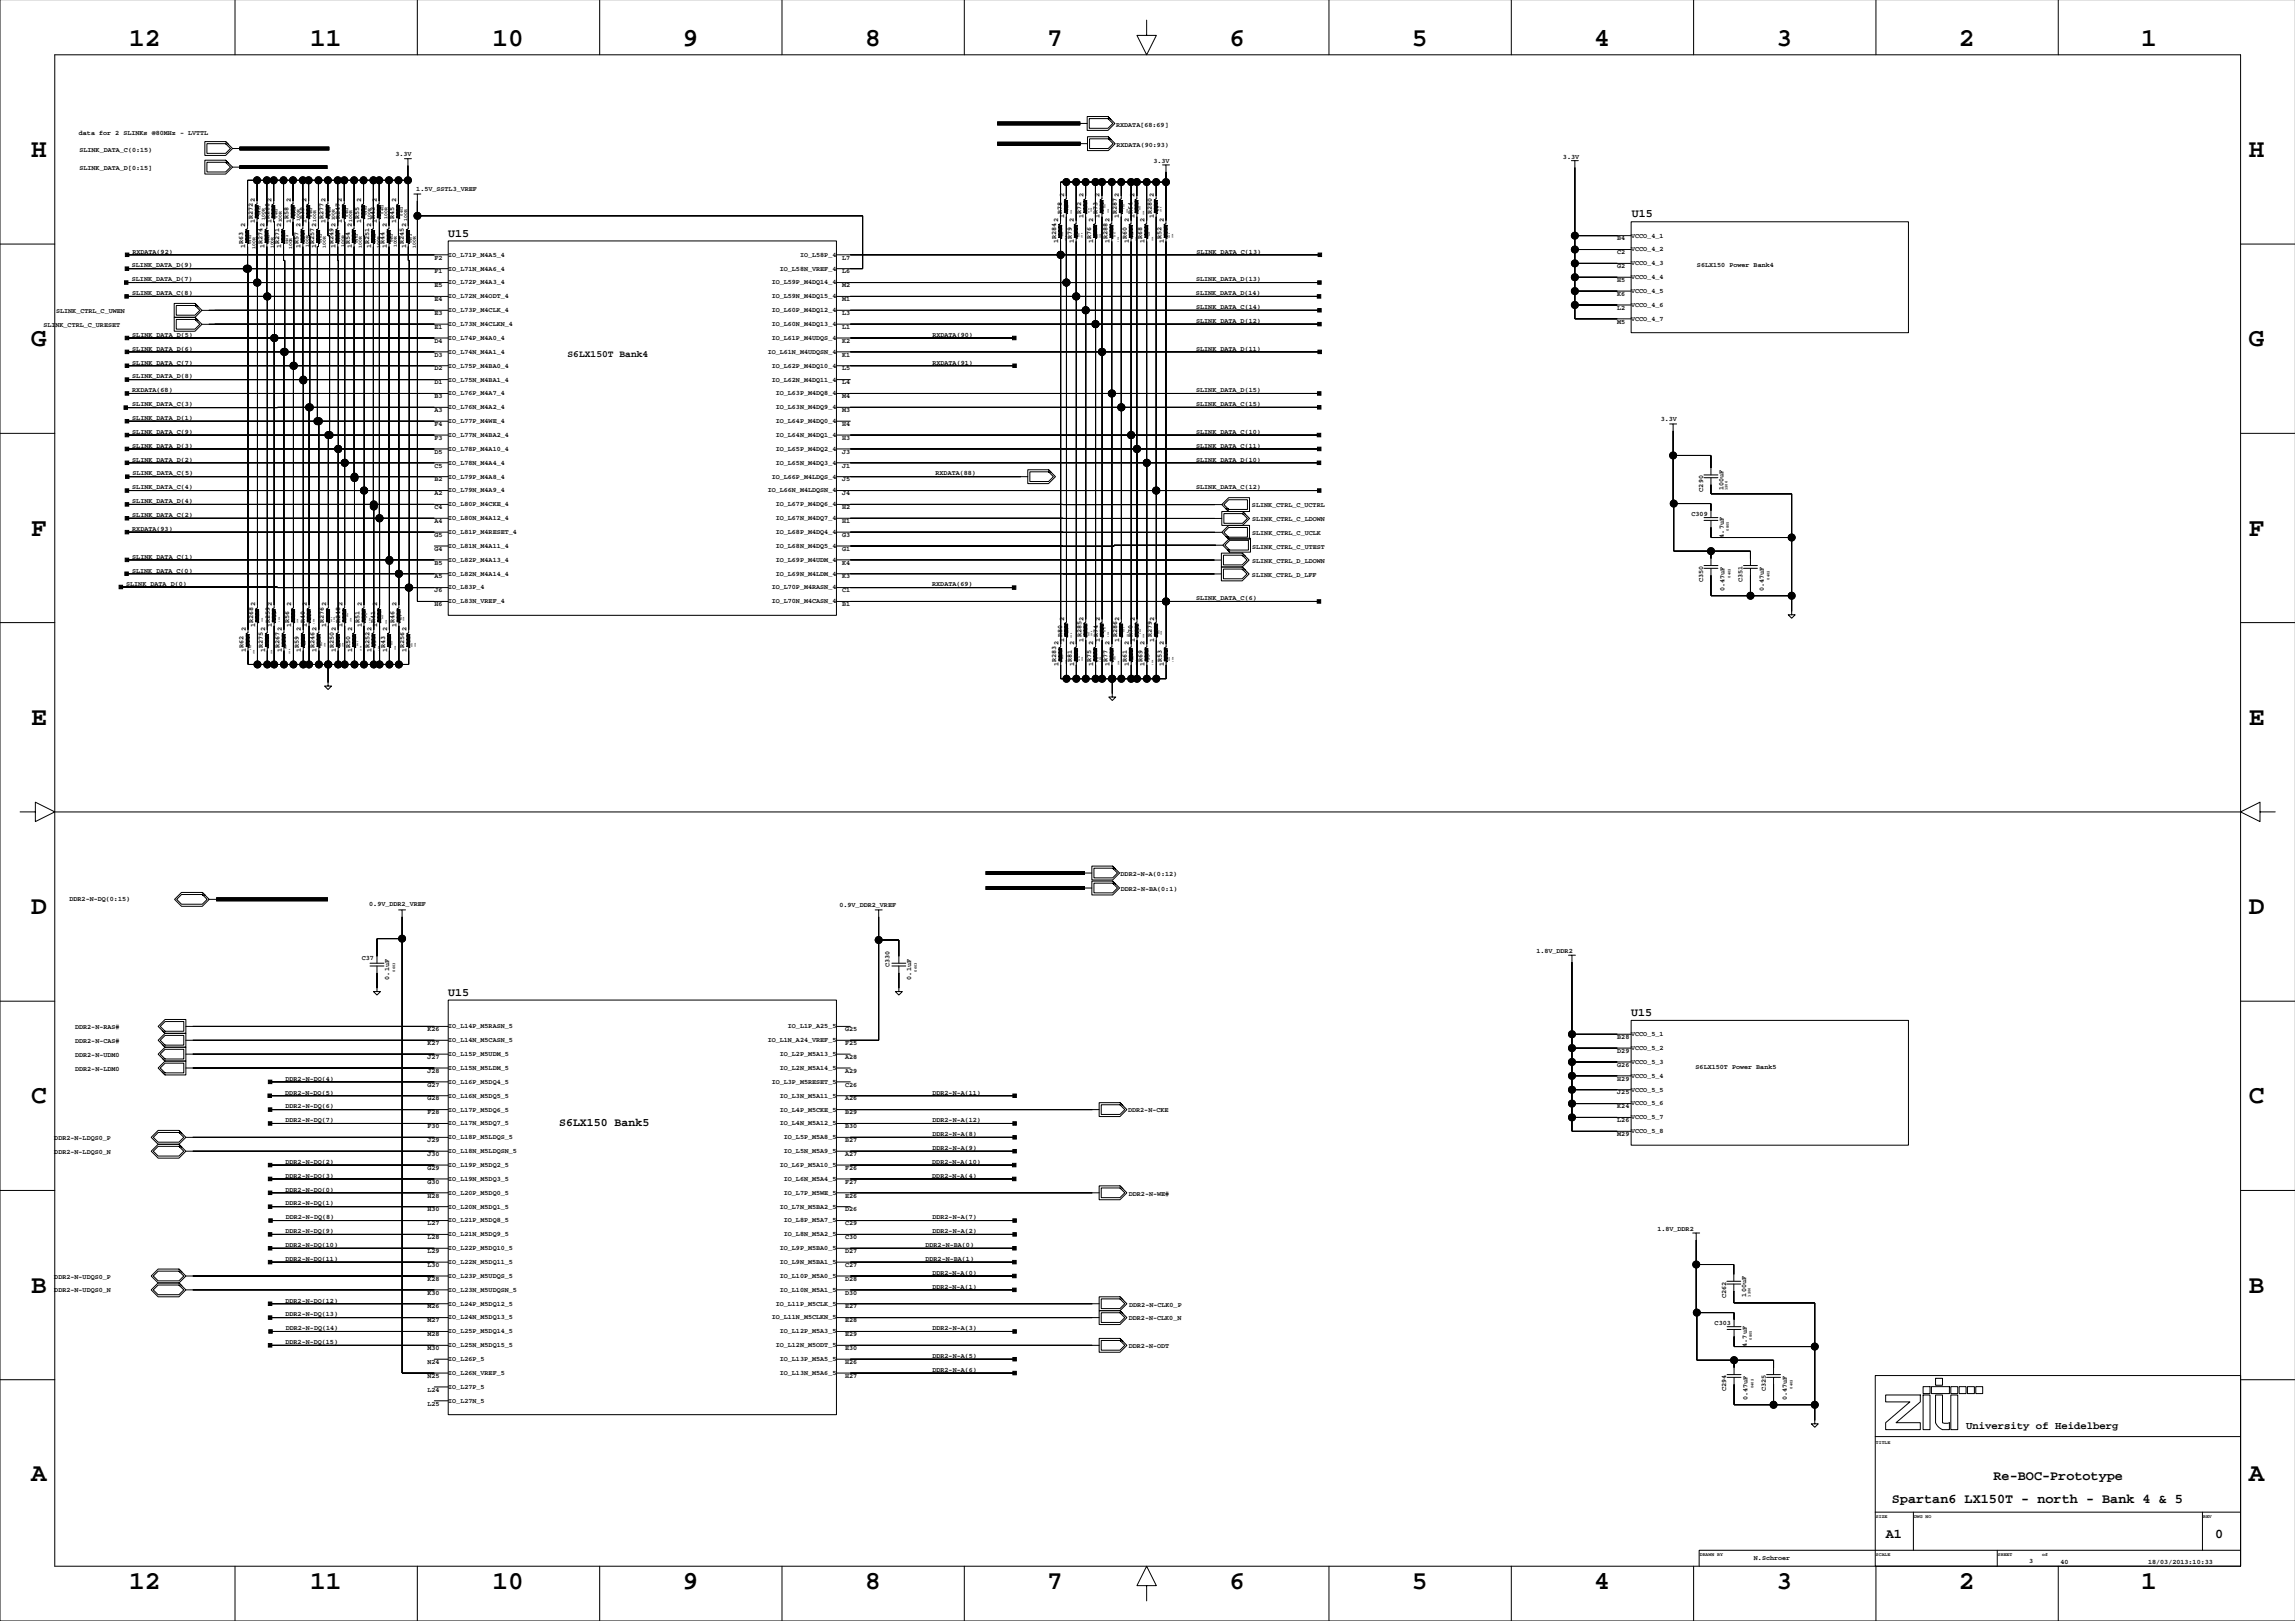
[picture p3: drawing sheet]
<svg xmlns="http://www.w3.org/2000/svg" width="841mm" height="594mm" viewBox="0 0 841 594" stroke-linecap="round" stroke-linejoin="round" font-family="sans-serif">
<defs><g id="words">
<g font-size="9.5">
<text x="47.4" y="16.9">12</text>
<text x="113.6" y="16.9">11</text>
<text x="180.4" y="16.9">10</text>
<text x="250.1" y="16.9">9</text>
<text x="316.9" y="16.9">8</text>
<text x="383.6" y="16.9">7</text>
<text x="450.4" y="16.9">6</text>
<text x="517.2" y="16.9">5</text>
<text x="584" y="16.9">4</text>
<text x="650.8" y="16.9">3</text>
<text x="717.6" y="16.9">2</text>
<text x="784.4" y="16.9">1</text>
<text x="11.4" y="57.5">H</text>
<text x="823.7" y="57.5">H</text>
<text x="11.4" y="126.9">G</text>
<text x="823.7" y="126.9">G</text>
<text x="11.4" y="196.2">F</text>
<text x="823.7" y="196.2">F</text>
<text x="11.4" y="265.5">E</text>
<text x="823.7" y="265.5">E</text>
<text x="11.4" y="334.8">D</text>
<text x="823.7" y="334.8">D</text>
<text x="11.4" y="404.2">C</text>
<text x="823.7" y="404.2">C</text>
<text x="11.4" y="473.5">B</text>
<text x="823.7" y="473.5">B</text>
<text x="11.4" y="542.3">A</text>
<text x="823.7" y="542.3">A</text>
<text x="47.4" y="582.2">12</text>
<text x="113.6" y="582.2">11</text>
<text x="180.4" y="582.2">10</text>
<text x="250.1" y="582.2">9</text>
<text x="316.9" y="582.2">8</text>
<text x="383.6" y="582.2">7</text>
<text x="450.4" y="582.2">6</text>
<text x="517.2" y="582.2">5</text>
<text x="584" y="582.2">4</text>
<text x="650.8" y="582.2">3</text>
<text x="717.6" y="582.2">2</text>
<text x="784.4" y="582.2">1</text>
</g>
<g font-size="4.9">
<text x="730.2" y="542.1">Re-BOC-Prototype</text>
<text x="693" y="550.4">Spartan6 LX150T - north - Bank 4 &amp; 5</text>
<text x="690.8" y="563.4">A1</text>
<text x="811.4" y="563.4">0</text>
</g>
<g font-size="4.2">
<text x="597.7" y="79.6">U15</text>
<text x="164.2" y="86.6">U15</text>
<text x="164.2" y="364.7">U15</text>
<text x="597.5" y="372.1">U15</text>
<text x="204.8" y="412.4">S6LX150 Bank5</text>
</g>
<text font-size="3.9" x="720.2" y="523.5">University of Heidelberg</text>
<text font-size="3.5" x="207.9" y="130.8">S6LX150T Bank4</text>
<g font-size="2.5">
<text x="408.8" y="46.4">RXDATA[68:69]</text>
<text x="28.9" y="49.6">data for 2 SLINKs @80MHz - LVTTL</text>
<text x="409" y="53.8">RXDATA(90:93)</text>
<text x="29.1" y="55.7">SLINK_DATA_C(0:15)</text>
<text x="144.8" y="57.2">3.3V</text>
<text x="422.5" y="59.9">3.3V</text>
<text x="572.5" y="58.4">3.3V</text>
<text x="29.1" y="62.1">SLINK_DATA_D[0:15]</text>
<text x="152.5" y="70.1">1.5V_SSTL3_VREF</text>
<text x="93.3" y="74.1" transform="rotate(-90 93.3 74.1)">2</text>
<text x="99.4" y="74.1" transform="rotate(-90 99.4 74.1)">2</text>
<text x="106.5" y="74.1" transform="rotate(-90 106.5 74.1)">2</text>
<text x="112.2" y="74.1" transform="rotate(-90 112.2 74.1)">2</text>
<text x="119.3" y="74.1" transform="rotate(-90 119.3 74.1)">2</text>
<text x="125.3" y="74.1" transform="rotate(-90 125.3 74.1)">2</text>
<text x="132.3" y="74.1" transform="rotate(-90 132.3 74.1)">2</text>
<text x="138.1" y="74.1" transform="rotate(-90 138.1 74.1)">2</text>
<text x="145.1" y="74.1" transform="rotate(-90 145.1 74.1)">2</text>
<text x="389.8" y="72.2" transform="rotate(-90 389.8 72.2)">2</text>
<text x="396.8" y="72.2" transform="rotate(-90 396.8 72.2)">2</text>
<text x="402.8" y="72.2" transform="rotate(-90 402.8 72.2)">2</text>
<text x="409.9" y="72.2" transform="rotate(-90 409.9 72.2)">2</text>
<text x="415.6" y="72.2" transform="rotate(-90 415.6 72.2)">2</text>
<text x="422.7" y="72.2" transform="rotate(-90 422.7 72.2)">2</text>
<text x="89.9" y="83.2" transform="rotate(-90 89.9 83.2)">2</text>
<text x="92.6" y="80.2" transform="rotate(-90 92.6 80.2)">R272</text>
<text x="93.3" y="81.8" transform="rotate(-90 93.3 81.8)">1</text>
<text x="96.9" y="83.2" transform="rotate(-90 96.9 83.2)">2</text>
<text x="98.7" y="80.2" transform="rotate(-90 98.7 80.2)">R260</text>
<text x="99.4" y="81.8" transform="rotate(-90 99.4 81.8)">1</text>
<text x="103" y="83.2" transform="rotate(-90 103 83.2)">2</text>
<text x="105.7" y="80.2" transform="rotate(-90 105.7 80.2)">R58</text>
<text x="106.5" y="81.8" transform="rotate(-90 106.5 81.8)">1</text>
<text x="110.1" y="83.2" transform="rotate(-90 110.1 83.2)">2</text>
<text x="111.5" y="80.2" transform="rotate(-90 111.5 80.2)">R39</text>
<text x="112.2" y="81.8" transform="rotate(-90 112.2 81.8)">1</text>
<text x="115.8" y="83.2" transform="rotate(-90 115.8 83.2)">2</text>
<text x="118.5" y="80.2" transform="rotate(-90 118.5 80.2)">R277</text>
<text x="119.3" y="81.8" transform="rotate(-90 119.3 81.8)">1</text>
<text x="122.9" y="83.2" transform="rotate(-90 122.9 83.2)">2</text>
<text x="124.5" y="80.2" transform="rotate(-90 124.5 80.2)">R247</text>
<text x="125.3" y="81.8" transform="rotate(-90 125.3 81.8)">1</text>
<text x="128.9" y="83.2" transform="rotate(-90 128.9 83.2)">2</text>
<text x="131.6" y="80.2" transform="rotate(-90 131.6 80.2)">R55</text>
<text x="132.3" y="81.8" transform="rotate(-90 132.3 81.8)">1</text>
<text x="135.9" y="83.2" transform="rotate(-90 135.9 83.2)">2</text>
<text x="137.3" y="80.2" transform="rotate(-90 137.3 80.2)">R42</text>
<text x="138.1" y="81.8" transform="rotate(-90 138.1 81.8)">1</text>
<text x="141.7" y="83.2" transform="rotate(-90 141.7 83.2)">2</text>
<text x="144.4" y="80.2" transform="rotate(-90 144.4 80.2)">R45</text>
<text x="145.1" y="81.8" transform="rotate(-90 145.1 81.8)">1</text>
<text x="148.7" y="83.2" transform="rotate(-90 148.7 83.2)">2</text>
<text x="387.6" y="81.3" transform="rotate(-90 387.6 81.3)">2</text>
<text x="389" y="78.4" transform="rotate(-90 389 78.4)">R78</text>
<text x="389.8" y="79.9" transform="rotate(-90 389.8 79.9)">1</text>
<text x="393.4" y="81.3" transform="rotate(-90 393.4 81.3)">2</text>
<text x="396.1" y="78.4" transform="rotate(-90 396.1 78.4)">R72</text>
<text x="396.8" y="79.9" transform="rotate(-90 396.8 79.9)">1</text>
<text x="400.4" y="81.3" transform="rotate(-90 400.4 81.3)">2</text>
<text x="402.1" y="78.4" transform="rotate(-90 402.1 78.4)">R73</text>
<text x="402.8" y="79.9" transform="rotate(-90 402.8 79.9)">1</text>
<text x="406.4" y="81.3" transform="rotate(-90 406.4 81.3)">2</text>
<text x="409.1" y="78.4" transform="rotate(-90 409.1 78.4)">R287</text>
<text x="409.9" y="79.9" transform="rotate(-90 409.9 79.9)">1</text>
<text x="413.5" y="81.3" transform="rotate(-90 413.5 81.3)">2</text>
<text x="414.8" y="78.4" transform="rotate(-90 414.8 78.4)">R64</text>
<text x="415.6" y="79.9" transform="rotate(-90 415.6 79.9)">1</text>
<text x="419.2" y="81.3" transform="rotate(-90 419.2 81.3)">2</text>
<text x="421.9" y="78.4" transform="rotate(-90 421.9 78.4)">R280</text>
<text x="422.7" y="79.9" transform="rotate(-90 422.7 79.9)">1</text>
<text x="426.3" y="81.3" transform="rotate(-90 426.3 81.3)">2</text>
<text x="89.1" y="89.3" transform="rotate(-90 89.1 89.3)">R63</text>
<text x="96.2" y="89.3" transform="rotate(-90 96.2 89.3)">R274</text>
<text x="102.3" y="89.3" transform="rotate(-90 102.3 89.3)">R271</text>
<text x="109.3" y="89.3" transform="rotate(-90 109.3 89.3)">R57</text>
<text x="115.1" y="89.3" transform="rotate(-90 115.1 89.3)">R257</text>
<text x="122.1" y="89.3" transform="rotate(-90 122.1 89.3)">R249</text>
<text x="128.1" y="89.3" transform="rotate(-90 128.1 89.3)">R54</text>
<text x="135.2" y="89.3" transform="rotate(-90 135.2 89.3)">R251</text>
<text x="140.9" y="89.3" transform="rotate(-90 140.9 89.3)">R44</text>
<text x="148" y="89.3" transform="rotate(-90 148 89.3)">R245</text>
<text x="386.9" y="87.4" transform="rotate(-90 386.9 87.4)">R284</text>
<text x="387.6" y="88.9" transform="rotate(-90 387.6 88.9)">1</text>
<text x="392.6" y="87.4" transform="rotate(-90 392.6 87.4)">R79</text>
<text x="393.4" y="88.9" transform="rotate(-90 393.4 88.9)">1</text>
<text x="399.7" y="87.4" transform="rotate(-90 399.7 87.4)">R76</text>
<text x="400.4" y="88.9" transform="rotate(-90 400.4 88.9)">1</text>
<text x="405.6" y="87.4" transform="rotate(-90 405.6 87.4)">R288</text>
<text x="406.4" y="88.9" transform="rotate(-90 406.4 88.9)">1</text>
<text x="412.7" y="87.4" transform="rotate(-90 412.7 87.4)">R60</text>
<text x="413.5" y="88.9" transform="rotate(-90 413.5 88.9)">1</text>
<text x="418.4" y="87.4" transform="rotate(-90 418.4 87.4)">R68</text>
<text x="419.2" y="88.9" transform="rotate(-90 419.2 88.9)">1</text>
<text x="425.5" y="87.4" transform="rotate(-90 425.5 87.4)">R52</text>
<text x="426.3" y="88.9" transform="rotate(-90 426.3 88.9)">1</text>
<text x="592.4" y="88">B4</text>
<text x="597.5" y="87">VCCO_4_1</text>
<text x="48.5" y="92.9">RXDATA(92)</text>
<text x="89.9" y="90.8" transform="rotate(-90 89.9 90.8)">1</text>
<text x="96.9" y="90.8" transform="rotate(-90 96.9 90.8)">1</text>
<text x="103" y="90.8" transform="rotate(-90 103 90.8)">1</text>
<text x="110.1" y="90.8" transform="rotate(-90 110.1 90.8)">1</text>
<text x="115.8" y="90.8" transform="rotate(-90 115.8 90.8)">1</text>
<text x="122.9" y="90.8" transform="rotate(-90 122.9 90.8)">1</text>
<text x="128.9" y="90.8" transform="rotate(-90 128.9 90.8)">1</text>
<text x="135.9" y="90.8" transform="rotate(-90 135.9 90.8)">1</text>
<text x="141.7" y="90.8" transform="rotate(-90 141.7 90.8)">1</text>
<text x="148.7" y="90.8" transform="rotate(-90 148.7 90.8)">1</text>
<text x="159.1" y="95.1">F2</text>
<text x="164.2" y="94">IO_L71P_M4A5_4</text>
<text x="293.1" y="94">IO_L58P_4</text>
<text x="308.5" y="95.1">L7</text>
<text x="438.2" y="92.9">SLINK_DATA_C(13)</text>
<text x="592.4" y="93.1">C2</text>
<text x="597.5" y="92.1">VCCO_4_2</text>
<text x="48.3" y="98">SLINK_DATA_D(9)</text>
<text x="159.1" y="100.1">F1</text>
<text x="164.2" y="99.1">IO_L71N_M4A6_4</text>
<text x="285.6" y="99.1">IO_L58N_VREF_4</text>
<text x="308.5" y="100.1">L6</text>
<text x="592.4" y="98.2">G2</text>
<text x="597.5" y="97.2">VCCO_4_3</text>
<text x="621.6" y="97.9">S6LX150 Power Bank4</text>
<text x="48.3" y="103">SLINK_DATA_D(7)</text>
<text x="159.1" y="105.2">E5</text>
<text x="164.2" y="104.2">IO_L72P_M4A3_4</text>
<text x="282.7" y="104.2">IO_L59P_M4DQ14_4</text>
<text x="308.5" y="105.2">M2</text>
<text x="438.2" y="103">SLINK_DATA_D(13)</text>
<text x="592.4" y="103.3">H5</text>
<text x="597.5" y="102.2">VCCO_4_4</text>
<text x="597.5" y="107.3">VCCO_4_5</text>
<text x="48.4" y="108.1">SLINK_DATA_C(8)</text>
<text x="159.1" y="110.3">E4</text>
<text x="164.2" y="109.3">IO_L72N_M4ODT_4</text>
<text x="282.7" y="109.3">IO_L59N_M4DQ15_4</text>
<text x="308.5" y="110.3">M1</text>
<text x="438.1" y="108.1">SLINK_DATA_D(14)</text>
<text x="438.2" y="113.2">SLINK_DATA_C(14)</text>
<text x="592.4" y="108.4">K6</text>
<text x="592.4" y="113.4">L2</text>
<text x="597.5" y="112.4">VCCO_4_6</text>
<text x="15.9" y="119.6">SLINK_CTRL_C_URESET</text>
<text x="20.6" y="114.5">SLINK_CTRL_C_UWEN</text>
<text x="159.1" y="115.4">E3</text>
<text x="164.2" y="114.3">IO_L73P_M4CLK_4</text>
<text x="164.2" y="119.4">IO_L73N_M4CLKN_4</text>
<text x="282.7" y="114.3">IO_L60P_M4DQ12_4</text>
<text x="282.7" y="119.4">IO_L60N_M4DQ13_4</text>
<text x="308.5" y="115.4">L3</text>
<text x="438.2" y="118.3">SLINK_DATA_D(12)</text>
<text x="592.4" y="118.5">M5</text>
<text x="597.5" y="117.5">VCCO_4_7</text>
<text x="48.4" y="123.4">SLINK_DATA_D(5)</text>
<text x="159.1" y="120.5">E1</text>
<text x="159.1" y="125.5">D4</text>
<text x="164.2" y="124.5">IO_L74P_M4A0_4</text>
<text x="282.7" y="124.5">IO_L61P_M4UDQS_4</text>
<text x="308.5" y="120.5">L1</text>
<text x="308.5" y="125.5">K2</text>
<text x="341.6" y="123.4">RXDATA(90)</text>
<text x="48.4" y="128.4">SLINK_DATA_D(6)</text>
<text x="159.1" y="130.6">D3</text>
<text x="164.2" y="129.6">IO_L74N_M4A1_4</text>
<text x="281.2" y="129.6">IO_L61N_M4UDQSN_4</text>
<text x="308.5" y="130.6">K1</text>
<text x="438.2" y="128.4">SLINK_DATA_D(11)</text>
<text x="48.4" y="133.5">SLINK_DATA_C(7)</text>
<text x="159.1" y="135.7">D2</text>
<text x="164.2" y="134.7">IO_L75P_M4BA0_4</text>
<text x="282.7" y="134.7">IO_L62P_M4DQ10_4</text>
<text x="308.5" y="135.7">L5</text>
<text x="341.6" y="133.5">RXDATA(91)</text>
<text x="48.4" y="143.7">RXDATA(68)</text>
<text x="48.4" y="138.6">SLINK_DATA_D(8)</text>
<text x="159.1" y="140.8">D1</text>
<text x="164.2" y="139.7">IO_L75N_M4BA1_4</text>
<text x="282.7" y="139.7">IO_L62N_M4DQ11_4</text>
<text x="308.5" y="140.8">L4</text>
<text x="438.2" y="143.7">SLINK_DATA_D(15)</text>
<text x="48.4" y="148.9">SLINK_DATA_C(3)</text>
<text x="159.1" y="145.8">B3</text>
<text x="164.2" y="144.8">IO_L76P_M4A7_4</text>
<text x="164.2" y="149.9">IO_L76N_M4A2_4</text>
<text x="284.2" y="144.8">IO_L63P_M4DQ8_4</text>
<text x="284.2" y="149.9">IO_L63N_M4DQ9_4</text>
<text x="308.5" y="145.8">M4</text>
<text x="438.2" y="148.8">SLINK_DATA_C(15)</text>
<text x="48.4" y="153.8">SLINK_DATA_D(1)</text>
<text x="159.1" y="150.9">A3</text>
<text x="164.2" y="155">IO_L77P_M4WE_4</text>
<text x="284.2" y="155">IO_L64P_M4DQ0_4</text>
<text x="308.5" y="150.9">M3</text>
<text x="608.4" y="154.2">3.3V</text>
<text x="48.4" y="158.9">SLINK_DATA_C(9)</text>
<text x="159.1" y="156">F4</text>
<text x="159.1" y="161.1">F3</text>
<text x="164.2" y="160">IO_L77N_M4BA2_4</text>
<text x="284.2" y="160">IO_L64N_M4DQ1_4</text>
<text x="308.5" y="156">H4</text>
<text x="308.5" y="161.1">H3</text>
<text x="438.2" y="158.9">SLINK_DATA_C(10)</text>
<text x="48.4" y="164">SLINK_DATA_D(3)</text>
<text x="159.1" y="166.2">D5</text>
<text x="164.2" y="165.1">IO_L78P_M4A10_4</text>
<text x="284.2" y="165.1">IO_L65P_M4DQ2_4</text>
<text x="308.5" y="166.2">J3</text>
<text x="438.2" y="164">SLINK_DATA_C(11)</text>
<text x="48.4" y="169.1">SLINK_DATA_D(2)</text>
<text x="159.1" y="171.2">C5</text>
<text x="164.2" y="170.2">IO_L78N_M4A4_4</text>
<text x="284.2" y="170.2">IO_L65N_M4DQ3_4</text>
<text x="308.5" y="171.2">J1</text>
<text x="438.2" y="169.1">SLINK_DATA_D(10)</text>
<text x="48.4" y="179.2">SLINK_DATA_C(4)</text>
<text x="48.5" y="174.2">SLINK_DATA_C(5)</text>
<text x="159.1" y="176.3">B2</text>
<text x="164.2" y="175.3">IO_L79P_M4A8_4</text>
<text x="282.7" y="175.3">IO_L66P_M4LDQS_4</text>
<text x="308.5" y="176.3">J5</text>
<text x="342.7" y="174.2">RXDATA(88)</text>
<text x="438.2" y="179.2">SLINK_DATA_C(12)</text>
<text x="631.3" y="179.5" transform="rotate(-90 631.3 179.5)">100uF</text>
<text x="48.4" y="184.3">SLINK_DATA_D(4)</text>
<text x="159.1" y="181.4">A2</text>
<text x="164.2" y="180.4">IO_L79N_M4A9_4</text>
<text x="164.2" y="185.4">IO_L80P_M4CKE_4</text>
<text x="281.2" y="180.4">IO_L66N_M4LDQSN_4</text>
<text x="284.2" y="185.4">IO_L67P_M4DQ6_4</text>
<text x="308.5" y="181.4">J4</text>
<text x="458.6" y="185.8">SLINK_CTRL_C_UCTRL</text>
<text x="623.9" y="180.1" transform="rotate(-90 623.9 180.1)">C290</text>
<text x="48.4" y="189.4">SLINK_DATA_C(2)</text>
<text x="159.1" y="186.5">C4</text>
<text x="159.1" y="191.6">A4</text>
<text x="164.2" y="190.5">IO_L80N_M4A12_4</text>
<text x="284.2" y="190.5">IO_L67N_M4DQ7_4</text>
<text x="308.5" y="186.5">H2</text>
<text x="308.5" y="191.6">H1</text>
<text x="458.7" y="190.8">SLINK_CTRL_C_LDOWN</text>
<text x="619.6" y="188.9">C309</text>
<text x="48.4" y="194.5">RXDATA(93)</text>
<text x="159.1" y="196.6">G5</text>
<text x="164.2" y="195.6">IO_L81P_M4RESET_4</text>
<text x="284.2" y="195.6">IO_L68P_M4DQ4_4</text>
<text x="308.5" y="196.6">G3</text>
<text x="458.7" y="195.9">SLINK_CTRL_C_UCLK</text>
<text x="631.4" y="196.9" transform="rotate(-90 631.4 196.9)">4.7uF</text>
<text x="159.1" y="201.7">G4</text>
<text x="164.2" y="200.7">IO_L81N_M4A11_4</text>
<text x="284.2" y="200.7">IO_L68N_M4DQ5_4</text>
<text x="308.5" y="201.7">G1</text>
<text x="458.7" y="201">SLINK_CTRL_C_UTEST</text>
<text x="48.4" y="209.7">SLINK_DATA_C(0)</text>
<text x="48.4" y="204.6">SLINK_DATA_C(1)</text>
<text x="159.1" y="206.8">B5</text>
<text x="164.2" y="205.8">IO_L82P_M4A13_4</text>
<text x="284.2" y="205.8">IO_L69P_M4UDM_4</text>
<text x="308.5" y="206.8">K4</text>
<text x="458.7" y="206.1">SLINK_CTRL_D_LDOWN</text>
<text x="46.2" y="214.6">SLINK_DATA_D(0)</text>
<text x="159.1" y="211.9">A5</text>
<text x="164.2" y="210.8">IO_L82N_M4A14_4</text>
<text x="164.2" y="215.9">IO_L83P_4</text>
<text x="282.7" y="215.9">IO_L70P_M4RASN_4</text>
<text x="284.2" y="210.8">IO_L69N_M4LDM_4</text>
<text x="308.5" y="211.9">K3</text>
<text x="341.5" y="214.8">RXDATA(69)</text>
<text x="458.6" y="211.2">SLINK_CTRL_D_LFF</text>
<text x="623.9" y="213.2" transform="rotate(-90 623.9 213.2)">C350</text>
<text x="638.3" y="213.2" transform="rotate(-90 638.3 213.2)">C351</text>
<text x="159.1" y="216.9">J6</text>
<text x="164.2" y="221">IO_L83N_VREF_4</text>
<text x="282.7" y="221">IO_L70N_M4CASN_4</text>
<text x="308.5" y="216.9">C1</text>
<text x="438.2" y="219.9">SLINK_DATA_C(6)</text>
<text x="631.7" y="216.5" transform="rotate(-90 631.7 216.5)">0.47uF</text>
<text x="646.1" y="216.5" transform="rotate(-90 646.1 216.5)">0.47uF</text>
<text x="93.5" y="222.1" transform="rotate(-90 93.5 222.1)">2</text>
<text x="99.6" y="222.1" transform="rotate(-90 99.6 222.1)">2</text>
<text x="106.7" y="222.1" transform="rotate(-90 106.7 222.1)">2</text>
<text x="112.4" y="222.1" transform="rotate(-90 112.4 222.1)">2</text>
<text x="119.4" y="222.1" transform="rotate(-90 119.4 222.1)">2</text>
<text x="125.4" y="222.1" transform="rotate(-90 125.4 222.1)">2</text>
<text x="132.5" y="222.1" transform="rotate(-90 132.5 222.1)">2</text>
<text x="138.2" y="222.1" transform="rotate(-90 138.2 222.1)">2</text>
<text x="145.3" y="222.1" transform="rotate(-90 145.3 222.1)">2</text>
<text x="159.1" y="222">H6</text>
<text x="308.5" y="222">B1</text>
<text x="389.8" y="227.3" transform="rotate(-90 389.8 227.3)">2</text>
<text x="396.9" y="227.3" transform="rotate(-90 396.9 227.3)">2</text>
<text x="402.9" y="227.3" transform="rotate(-90 402.9 227.3)">2</text>
<text x="409.9" y="227.3" transform="rotate(-90 409.9 227.3)">2</text>
<text x="415.6" y="227.3" transform="rotate(-90 415.6 227.3)">2</text>
<text x="422.7" y="227.3" transform="rotate(-90 422.7 227.3)">2</text>
<text x="90" y="231.1" transform="rotate(-90 90 231.1)">2</text>
<text x="92.7" y="228.2" transform="rotate(-90 92.7 228.2)">R268</text>
<text x="93.5" y="229.7" transform="rotate(-90 93.5 229.7)">1</text>
<text x="97.1" y="231.1" transform="rotate(-90 97.1 231.1)">2</text>
<text x="98.8" y="228.2" transform="rotate(-90 98.8 228.2)">R259</text>
<text x="99.6" y="229.7" transform="rotate(-90 99.6 229.7)">1</text>
<text x="103.2" y="231.1" transform="rotate(-90 103.2 231.1)">2</text>
<text x="105.9" y="228.2" transform="rotate(-90 105.9 228.2)">R56</text>
<text x="106.7" y="229.7" transform="rotate(-90 106.7 229.7)">1</text>
<text x="110.2" y="231.1" transform="rotate(-90 110.2 231.1)">2</text>
<text x="111.6" y="228.2" transform="rotate(-90 111.6 228.2)">R40</text>
<text x="112.4" y="229.7" transform="rotate(-90 112.4 229.7)">1</text>
<text x="116" y="231.1" transform="rotate(-90 116 231.1)">2</text>
<text x="118.7" y="228.2" transform="rotate(-90 118.7 228.2)">R276</text>
<text x="119.4" y="229.7" transform="rotate(-90 119.4 229.7)">1</text>
<text x="123" y="231.1" transform="rotate(-90 123 231.1)">2</text>
<text x="124.7" y="228.2" transform="rotate(-90 124.7 228.2)">R248</text>
<text x="125.4" y="229.7" transform="rotate(-90 125.4 229.7)">1</text>
<text x="129" y="231.1" transform="rotate(-90 129 231.1)">2</text>
<text x="131.7" y="228.2" transform="rotate(-90 131.7 228.2)">R51</text>
<text x="132.5" y="229.7" transform="rotate(-90 132.5 229.7)">1</text>
<text x="136.1" y="231.1" transform="rotate(-90 136.1 231.1)">2</text>
<text x="137.4" y="228.2" transform="rotate(-90 137.4 228.2)">R41</text>
<text x="138.2" y="229.7" transform="rotate(-90 138.2 229.7)">1</text>
<text x="141.8" y="231.1" transform="rotate(-90 141.8 231.1)">2</text>
<text x="144.5" y="228.2" transform="rotate(-90 144.5 228.2)">R46</text>
<text x="145.3" y="229.7" transform="rotate(-90 145.3 229.7)">1</text>
<text x="148.9" y="231.1" transform="rotate(-90 148.9 231.1)">2</text>
<text x="389.1" y="233.5" transform="rotate(-90 389.1 233.5)">R80</text>
<text x="396.1" y="233.5" transform="rotate(-90 396.1 233.5)">R285</text>
<text x="402.1" y="233.5" transform="rotate(-90 402.1 233.5)">R74</text>
<text x="409.2" y="233.5" transform="rotate(-90 409.2 233.5)">R286</text>
<text x="414.9" y="233.5" transform="rotate(-90 414.9 233.5)">R70</text>
<text x="422" y="233.5" transform="rotate(-90 422 233.5)">R279</text>
<text x="89.2" y="237.3" transform="rotate(-90 89.2 237.3)">R62</text>
<text x="90" y="238.8" transform="rotate(-90 90 238.8)">1</text>
<text x="96.3" y="237.3" transform="rotate(-90 96.3 237.3)">R275</text>
<text x="97.1" y="238.8" transform="rotate(-90 97.1 238.8)">1</text>
<text x="102.4" y="237.3" transform="rotate(-90 102.4 237.3)">R267</text>
<text x="103.2" y="238.8" transform="rotate(-90 103.2 238.8)">1</text>
<text x="109.5" y="237.3" transform="rotate(-90 109.5 237.3)">R59</text>
<text x="110.2" y="238.8" transform="rotate(-90 110.2 238.8)">1</text>
<text x="115.2" y="237.3" transform="rotate(-90 115.2 237.3)">R246</text>
<text x="116" y="238.8" transform="rotate(-90 116 238.8)">1</text>
<text x="122.3" y="237.3" transform="rotate(-90 122.3 237.3)">R250</text>
<text x="123" y="238.8" transform="rotate(-90 123 238.8)">1</text>
<text x="128.3" y="237.3" transform="rotate(-90 128.3 237.3)">R50</text>
<text x="129" y="238.8" transform="rotate(-90 129 238.8)">1</text>
<text x="135.3" y="237.3" transform="rotate(-90 135.3 237.3)">R252</text>
<text x="136.1" y="238.8" transform="rotate(-90 136.1 238.8)">1</text>
<text x="141" y="237.3" transform="rotate(-90 141 237.3)">R43</text>
<text x="141.8" y="238.8" transform="rotate(-90 141.8 238.8)">1</text>
<text x="148.1" y="237.3" transform="rotate(-90 148.1 237.3)">R256</text>
<text x="148.9" y="238.8" transform="rotate(-90 148.9 238.8)">1</text>
<text x="387.7" y="236.4" transform="rotate(-90 387.7 236.4)">2</text>
<text x="389.8" y="235" transform="rotate(-90 389.8 235)">1</text>
<text x="393.4" y="236.4" transform="rotate(-90 393.4 236.4)">2</text>
<text x="396.9" y="235" transform="rotate(-90 396.9 235)">1</text>
<text x="400.5" y="236.4" transform="rotate(-90 400.5 236.4)">2</text>
<text x="402.9" y="235" transform="rotate(-90 402.9 235)">1</text>
<text x="406.5" y="236.4" transform="rotate(-90 406.5 236.4)">2</text>
<text x="409.9" y="235" transform="rotate(-90 409.9 235)">1</text>
<text x="413.5" y="236.4" transform="rotate(-90 413.5 236.4)">2</text>
<text x="415.6" y="235" transform="rotate(-90 415.6 235)">1</text>
<text x="419.2" y="236.4" transform="rotate(-90 419.2 236.4)">2</text>
<text x="422.7" y="235" transform="rotate(-90 422.7 235)">1</text>
<text x="426.3" y="236.4" transform="rotate(-90 426.3 236.4)">2</text>
<text x="386.9" y="242.5" transform="rotate(-90 386.9 242.5)">R283</text>
<text x="387.7" y="244" transform="rotate(-90 387.7 244)">1</text>
<text x="392.7" y="242.5" transform="rotate(-90 392.7 242.5)">R81</text>
<text x="393.4" y="244" transform="rotate(-90 393.4 244)">1</text>
<text x="399.7" y="242.5" transform="rotate(-90 399.7 242.5)">R75</text>
<text x="400.5" y="244" transform="rotate(-90 400.5 244)">1</text>
<text x="405.7" y="242.5" transform="rotate(-90 405.7 242.5)">R77</text>
<text x="406.5" y="244" transform="rotate(-90 406.5 244)">1</text>
<text x="412.8" y="242.5" transform="rotate(-90 412.8 242.5)">R61</text>
<text x="413.5" y="244" transform="rotate(-90 413.5 244)">1</text>
<text x="418.5" y="242.5" transform="rotate(-90 418.5 242.5)">R69</text>
<text x="419.2" y="244" transform="rotate(-90 419.2 244)">1</text>
<text x="425.6" y="242.5" transform="rotate(-90 425.6 242.5)">R53</text>
<text x="426.3" y="244" transform="rotate(-90 426.3 244)">1</text>
<text x="410.5" y="320.7">DDR2-N-A(0:12)</text>
<text x="410.6" y="326.2">DDR2-N-BA(0:1)</text>
<text x="25.5" y="330">DDR2-N-DQ(0:15)</text>
<text x="135.3" y="331.8">0.9V_DDR2_VREF</text>
<text x="307.5" y="332.2">0.9V_DDR2_VREF</text>
<text x="132.5" y="351.6">C37</text>
<text x="562.8" y="349">1.8V_DDR2</text>
<text x="142.6" y="358.8" transform="rotate(-90 142.6 358.8)">0.1uF</text>
<text x="325.8" y="354.3" transform="rotate(-90 325.8 354.3)">C330</text>
<text x="333.7" y="358.8" transform="rotate(-90 333.7 358.8)">0.1uF</text>
<text x="27.5" y="376.9">DDR2-N-RAS#</text>
<text x="156.6" y="377.7">K26</text>
<text x="164.2" y="376.6">IO_L14P_M5RASN_5</text>
<text x="288.6" y="376.6">IO_L1P_A25_5</text>
<text x="309.6" y="377.7">G25</text>
<text x="27.5" y="381.9">DDR2-N-CAS#</text>
<text x="156.6" y="382.8">K27</text>
<text x="164.2" y="381.7">IO_L14N_M5CASN_5</text>
<text x="281.2" y="381.7">IO_L1N_A24_VREF_5</text>
<text x="309.6" y="382.8">F25</text>
<text x="592.4" y="380.5">B28</text>
<text x="597.5" y="379.5">VCCO_5_1</text>
<text x="27.5" y="387">DDR2-N-UDM0</text>
<text x="156.6" y="387.8">J27</text>
<text x="164.2" y="386.8">IO_L15P_M5UDM_5</text>
<text x="285.6" y="386.8">IO_L2P_M5A13_5</text>
<text x="309.6" y="387.8">A28</text>
<text x="592.4" y="385.6">D29</text>
<text x="597.5" y="384.6">VCCO_5_2</text>
<text x="597.5" y="389.7">VCCO_5_3</text>
<text x="27.5" y="392.1">DDR2-N-LDM0</text>
<text x="104.6" y="395.8">DDR2-N-DQ(4)</text>
<text x="156.6" y="392.9">J28</text>
<text x="164.2" y="391.9">IO_L15N_M5LDM_5</text>
<text x="285.6" y="391.9">IO_L2N_M5A14_5</text>
<text x="309.6" y="392.9">A29</text>
<text x="592.4" y="390.7">G26</text>
<text x="592.4" y="395.8">H29</text>
<text x="597.5" y="394.7">VCCO_5_4</text>
<text x="621.1" y="391.5">S6LX150T Power Bank5</text>
<text x="104.5" y="400.9">DDR2-N-DQ(5)</text>
<text x="156.6" y="398">G27</text>
<text x="164.2" y="397">IO_L16P_M5DQ4_5</text>
<text x="282.7" y="397">IO_L3P_M5RESET_5</text>
<text x="309.6" y="398">C26</text>
<text x="341.6" y="400.9">DDR2-N-A(11)</text>
<text x="592.4" y="400.9">J25</text>
<text x="597.5" y="399.8">VCCO_5_5</text>
<text x="104.6" y="406">DDR2-N-DQ(6)</text>
<text x="156.6" y="403.1">G28</text>
<text x="164.2" y="402">IO_L16N_M5DQ5_5</text>
<text x="164.2" y="407.1">IO_L17P_M5DQ6_5</text>
<text x="285.6" y="402">IO_L3N_M5A11_5</text>
<text x="285.6" y="407.1">IO_L4P_M5CKE_5</text>
<text x="309.6" y="403.1">A26</text>
<text x="413.2" y="407.5">DDR2-N-CKE</text>
<text x="592.4" y="405.9">K24</text>
<text x="597.5" y="404.9">VCCO_5_6</text>
<text x="104.6" y="411.1">DDR2-N-DQ(7)</text>
<text x="156.6" y="408.1">F28</text>
<text x="156.6" y="413.2">F30</text>
<text x="164.2" y="412.2">IO_L17N_M5DQ7_5</text>
<text x="285.6" y="412.2">IO_L4N_M5A12_5</text>
<text x="309.6" y="408.1">B29</text>
<text x="309.6" y="413.2">B30</text>
<text x="341.6" y="411.1">DDR2-N-A(12)</text>
<text x="592.4" y="411">L26</text>
<text x="597.5" y="410">VCCO_5_7</text>
<text x="19.9" y="417.5">DDR2-N-LDQS0_P</text>
<text x="156.6" y="418.3">J29</text>
<text x="164.2" y="417.3">IO_L18P_M5LDQS_5</text>
<text x="287.1" y="417.3">IO_L5P_M5A8_5</text>
<text x="309.6" y="418.3">B27</text>
<text x="341.6" y="416.1">DDR2-N-A(8)</text>
<text x="592.4" y="416.1">M29</text>
<text x="597.5" y="415.1">VCCO_5_8</text>
<text x="19.9" y="422.6">DDR2-N-LDQS0_N</text>
<text x="156.6" y="423.4">J30</text>
<text x="164.2" y="422.3">IO_L18N_M5LDQSN_5</text>
<text x="287.1" y="422.3">IO_L5N_M5A9_5</text>
<text x="309.6" y="423.4">A27</text>
<text x="341.6" y="421.2">DDR2-N-A(9)</text>
<text x="104.6" y="426.3">DDR2-N-DQ(2)</text>
<text x="104.6" y="431.4">DDR2-N-DQ(3)</text>
<text x="156.6" y="428.5">G29</text>
<text x="164.2" y="427.4">IO_L19P_M5DQ2_5</text>
<text x="285.6" y="427.4">IO_L6P_M5A10_5</text>
<text x="309.6" y="428.5">F26</text>
<text x="341.5" y="431.4">DDR2-N-A(4)</text>
<text x="341.5" y="426.3">DDR2-N-A(10)</text>
<text x="104.6" y="436.5">DDR2-N-DQ(0)</text>
<text x="156.6" y="433.5">G30</text>
<text x="164.2" y="432.5">IO_L19N_M5DQ3_5</text>
<text x="164.2" y="437.6">IO_L20P_M5DQ0_5</text>
<text x="287.1" y="432.5">IO_L6N_M5A4_5</text>
<text x="287.1" y="437.6">IO_L7P_M5WE_5</text>
<text x="309.6" y="433.5">F27</text>
<text x="413.5" y="437.9">DDR2-N-WE#</text>
<text x="104.6" y="441.5">DDR2-N-DQ(1)</text>
<text x="156.6" y="438.6">H28</text>
<text x="156.6" y="443.7">H30</text>
<text x="164.2" y="442.7">IO_L20N_M5DQ1_5</text>
<text x="285.6" y="442.7">IO_L7N_M5BA2_5</text>
<text x="309.6" y="438.6">E26</text>
<text x="309.6" y="443.7">D26</text>
<text x="104.7" y="446.6">DDR2-N-DQ(8)</text>
<text x="156.6" y="448.8">L27</text>
<text x="164.2" y="447.7">IO_L21P_M5DQ8_5</text>
<text x="287.1" y="447.7">IO_L8P_M5A7_5</text>
<text x="309.6" y="448.8">C29</text>
<text x="341.6" y="446.6">DDR2-N-A(7)</text>
<text x="104.6" y="451.7">DDR2-N-DQ(9)</text>
<text x="156.6" y="453.9">L28</text>
<text x="164.2" y="452.8">IO_L21N_M5DQ9_5</text>
<text x="287.1" y="452.8">IO_L8N_M5A2_5</text>
<text x="309.6" y="453.9">C30</text>
<text x="341.6" y="451.7">DDR2-N-A(2)</text>
<text x="607.1" y="450.9">1.8V_DDR2</text>
<text x="104.6" y="456.8">DDR2-N-DQ(10)</text>
<text x="104.6" y="461.8">DDR2-N-DQ(11)</text>
<text x="156.6" y="458.9">L29</text>
<text x="164.2" y="457.9">IO_L22P_M5DQ10_5</text>
<text x="285.6" y="457.9">IO_L9P_M5BA0_5</text>
<text x="309.6" y="458.9">D27</text>
<text x="339" y="456.8">DDR2-N-BA(0)</text>
<text x="339" y="461.8">DDR2-N-BA(1)</text>
<text x="156.6" y="464">L30</text>
<text x="164.2" y="463">IO_L22N_M5DQ11_5</text>
<text x="285.6" y="463">IO_L9N_M5BA1_5</text>
<text x="309.6" y="464">C27</text>
<text x="341.5" y="466.9">DDR2-N-A(0)</text>
<text x="19.9" y="473.4">DDR2-N-UDQS0_N</text>
<text x="19.9" y="468.3">DDR2-N-UDQS0_P</text>
<text x="156.6" y="469.1">K28</text>
<text x="164.2" y="468.1">IO_L23P_M5UDQS_5</text>
<text x="164.2" y="473.1">IO_L23N_M5UDQSN_5</text>
<text x="285.6" y="468.1">IO_L10P_M5A0_5</text>
<text x="285.6" y="473.1">IO_L10N_M5A1_5</text>
<text x="309.6" y="469.1">D28</text>
<text x="341.5" y="472">DDR2-N-A(1)</text>
<text x="104.6" y="477.1">DDR2-N-DQ(12)</text>
<text x="156.6" y="474.2">K30</text>
<text x="156.6" y="479.3">M26</text>
<text x="164.2" y="478.2">IO_L24P_M5DQ12_5</text>
<text x="284.2" y="478.2">IO_L11P_M5CLK_5</text>
<text x="309.6" y="474.2">D30</text>
<text x="309.6" y="479.3">E27</text>
<text x="413.6" y="478.6">DDR2-N-CLK0_P</text>
<text x="632.2" y="475.4" transform="rotate(-90 632.2 475.4)">C262</text>
<text x="639.7" y="474.9" transform="rotate(-90 639.7 474.9)">100uF</text>
<text x="104.6" y="482.2">DDR2-N-DQ(13)</text>
<text x="156.6" y="484.3">M27</text>
<text x="164.2" y="483.3">IO_L24N_M5DQ13_5</text>
<text x="282.7" y="483.3">IO_L11N_M5CLKN_5</text>
<text x="309.6" y="484.3">E28</text>
<text x="413.5" y="483.6">DDR2-N-CLK0_N</text>
<text x="628.1" y="485.2">C303</text>
<text x="104.7" y="487.2">DDR2-N-DQ(14)</text>
<text x="156.6" y="489.4">M28</text>
<text x="164.2" y="488.4">IO_L25P_M5DQ14_5</text>
<text x="285.6" y="488.4">IO_L12P_M5A3_5</text>
<text x="309.6" y="489.4">E29</text>
<text x="341.6" y="487.2">DDR2-N-A(3)</text>
<text x="104.6" y="492.3">DDR2-N-DQ(15)</text>
<text x="156.6" y="494.5">M30</text>
<text x="164.2" y="493.5">IO_L25N_M5DQ15_5</text>
<text x="284.2" y="493.5">IO_L12N_M5ODT_5</text>
<text x="309.6" y="494.5">E30</text>
<text x="341.6" y="497.4">DDR2-N-A(5)</text>
<text x="413.5" y="493.8">DDR2-N-ODT</text>
<text x="639.9" y="493.2" transform="rotate(-90 639.9 493.2)">4.7uF</text>
<text x="156.6" y="499.6">N24</text>
<text x="164.2" y="498.5">IO_L26P_5</text>
<text x="164.2" y="503.6">IO_L26N_VREF_5</text>
<text x="285.6" y="498.5">IO_L13P_M5A5_5</text>
<text x="285.6" y="503.6">IO_L13N_M5A6_5</text>
<text x="309.6" y="499.6">H26</text>
<text x="341.6" y="502.5">DDR2-N-A(6)</text>
<text x="156.6" y="504.6">N25</text>
<text x="156.6" y="509.7">L24</text>
<text x="164.2" y="508.7">IO_L27P_5</text>
<text x="309.6" y="504.6">H27</text>
<text x="632.3" y="509.6" transform="rotate(-90 632.3 509.6)">C294</text>
<text x="646.8" y="509.6" transform="rotate(-90 646.8 509.6)">C325</text>
<text x="156.6" y="514.8">L25</text>
<text x="164.2" y="513.8">IO_L27N_5</text>
<text x="640.1" y="512.9" transform="rotate(-90 640.1 512.9)">0.47uF</text>
<text x="654.6" y="512.9" transform="rotate(-90 654.6 512.9)">0.47uF</text>
<text x="642.5" y="571.6">N.Schroer</text>
<text x="743.3" y="572.6">3</text>
<text x="754.7" y="573">40</text>
<text x="786.9" y="573">18/03/2013:10:33</text>
</g>
<g font-size="1.8">
<text x="97" y="80.5" transform="rotate(-90 97 80.5)">100R</text>
<text x="103.2" y="81.5" transform="rotate(-90 103.2 81.5)">100R</text>
<text x="109.9" y="80.9" transform="rotate(-90 109.9 80.9)">100R</text>
<text x="115.9" y="81.2" transform="rotate(-90 115.9 81.2)">100R</text>
<text x="122.7" y="80.8" transform="rotate(-90 122.7 80.8)">100R</text>
<text x="129" y="81.2" transform="rotate(-90 129 81.2)">100R</text>
<text x="135.8" y="80.5" transform="rotate(-90 135.8 80.5)">100R</text>
<text x="142" y="80" transform="rotate(-90 142 80)">100R</text>
<text x="149.1" y="80.8" transform="rotate(-90 149.1 80.8)">100R</text>
<text x="93.6" y="91.2" transform="rotate(-90 93.6 91.2)">100R</text>
<text x="100.3" y="90.9" transform="rotate(-90 100.3 90.9)">100R</text>
<text x="107" y="91.3" transform="rotate(-90 107 91.3)">100R</text>
<text x="113.2" y="90.5" transform="rotate(-90 113.2 90.5)">100R</text>
<text x="119.4" y="90.7" transform="rotate(-90 119.4 90.7)">100R</text>
<text x="126.2" y="90.4" transform="rotate(-90 126.2 90.4)">100R</text>
<text x="132.6" y="90.8" transform="rotate(-90 132.6 90.8)">100R</text>
<text x="139.2" y="90.8" transform="rotate(-90 139.2 90.8)">100R</text>
<text x="145.4" y="90.6" transform="rotate(-90 145.4 90.6)">100R</text>
<text x="152.4" y="90.9" transform="rotate(-90 152.4 90.9)">100R</text>
<text x="687.2" y="528.9">TITLE</text>
<text x="687.2" y="555.8">SIZE</text>
<text x="701.1" y="555.8">DWG NO</text>
<text x="807" y="555.8">REV</text>
<text x="622.7" y="569.8">DRAWN BY</text>
<text x="687.2" y="569.8">SCALE</text>
<text x="731.9" y="569.8">SHEET</text>
<text x="748.1" y="569.8">of</text>
</g>
<g font-size="1.4">
<text x="95.5" y="78.8" transform="rotate(-90 95.5 78.8)">0402</text>
<text x="101.7" y="79.7" transform="rotate(-90 101.7 79.7)">0402</text>
<text x="108.3" y="79.1" transform="rotate(-90 108.3 79.1)">0402</text>
<text x="114.3" y="79.4" transform="rotate(-90 114.3 79.4)">0402</text>
<text x="121.2" y="79" transform="rotate(-90 121.2 79)">0402</text>
<text x="127.5" y="79.4" transform="rotate(-90 127.5 79.4)">0402</text>
<text x="134.3" y="78.7" transform="rotate(-90 134.3 78.7)">0402</text>
<text x="140.5" y="78.3" transform="rotate(-90 140.5 78.3)">0402</text>
<text x="147.6" y="79" transform="rotate(-90 147.6 79)">0402</text>
<text x="92" y="89.4" transform="rotate(-90 92 89.4)">0402</text>
<text x="98.8" y="89.2" transform="rotate(-90 98.8 89.2)">0402</text>
<text x="105.5" y="89.5" transform="rotate(-90 105.5 89.5)">0402</text>
<text x="111.6" y="88.7" transform="rotate(-90 111.6 88.7)">0402</text>
<text x="117.9" y="89" transform="rotate(-90 117.9 89)">0402</text>
<text x="124.7" y="88.7" transform="rotate(-90 124.7 88.7)">0402</text>
<text x="131.1" y="89" transform="rotate(-90 131.1 89)">0402</text>
<text x="137.7" y="89" transform="rotate(-90 137.7 89)">0402</text>
<text x="143.9" y="88.8" transform="rotate(-90 143.9 88.8)">0402</text>
<text x="150.8" y="89.1" transform="rotate(-90 150.8 89.1)">0402</text>
<text x="632.8" y="179.5" transform="rotate(-90 632.8 179.5)">1206</text>
<text x="633.3" y="194.3" transform="rotate(-90 633.3 194.3)">0805</text>
<text x="633.8" y="211.6" transform="rotate(-90 633.8 211.6)">0402</text>
<text x="648.2" y="212.3" transform="rotate(-90 648.2 212.3)">0402</text>
<text x="144.7" y="355.9" transform="rotate(-90 144.7 355.9)">0603</text>
<text x="335.9" y="355.9" transform="rotate(-90 335.9 355.9)">0603</text>
<text x="641.2" y="474.9" transform="rotate(-90 641.2 474.9)">1206</text>
<text x="641.7" y="490.7" transform="rotate(-90 641.7 490.7)">0805</text>
<text x="642.4" y="508.4" transform="rotate(-90 642.4 508.4)">0402</text>
<text x="656.5" y="508.6" transform="rotate(-90 656.5 508.6)">0402</text>
</g>
<g font-size=".7">
<text x="391.3" y="76.7" transform="rotate(-90 391.3 76.7)">0402</text>
<text x="399" y="77.9" transform="rotate(-90 399 77.9)">0402</text>
<text x="400" y="77.8" transform="rotate(-90 400 77.8)">100R</text>
<text x="404.9" y="76.3" transform="rotate(-90 404.9 76.3)">0402</text>
<text x="411.9" y="76.4" transform="rotate(-90 411.9 76.4)">0402</text>
<text x="417.8" y="77" transform="rotate(-90 417.8 77)">0402</text>
<text x="424.6" y="77.2" transform="rotate(-90 424.6 77.2)">0402</text>
<text x="425.5" y="77.6" transform="rotate(-90 425.5 77.6)">100R</text>
<text x="392.6" y="78.5" transform="rotate(-90 392.6 78.5)">100R</text>
<text x="406.2" y="78.1" transform="rotate(-90 406.2 78.1)">100R</text>
<text x="413.2" y="78.2" transform="rotate(-90 413.2 78.2)">100R</text>
<text x="419.1" y="78.8" transform="rotate(-90 419.1 78.8)">100R</text>
<text x="389.4" y="86.5" transform="rotate(-90 389.4 86.5)">0402</text>
<text x="390.7" y="88.2" transform="rotate(-90 390.7 88.2)">100R</text>
<text x="395.5" y="86.9" transform="rotate(-90 395.5 86.9)">0402</text>
<text x="396.6" y="87.1" transform="rotate(-90 396.6 87.1)">100R</text>
<text x="402.3" y="87.3" transform="rotate(-90 402.3 87.3)">0402</text>
<text x="403.2" y="87.3" transform="rotate(-90 403.2 87.3)">100R</text>
<text x="408.6" y="86.7" transform="rotate(-90 408.6 86.7)">0402</text>
<text x="409.9" y="88.5" transform="rotate(-90 409.9 88.5)">100R</text>
<text x="415.2" y="86.7" transform="rotate(-90 415.2 86.7)">0402</text>
<text x="416.4" y="88.4" transform="rotate(-90 416.4 88.4)">100R</text>
<text x="421.2" y="86.6" transform="rotate(-90 421.2 86.6)">0402</text>
<text x="422.4" y="88.3" transform="rotate(-90 422.4 88.3)">100R</text>
<text x="428.5" y="87.1" transform="rotate(-90 428.5 87.1)">0402</text>
<text x="429.8" y="87.3" transform="rotate(-90 429.8 87.3)">100R</text>
<text x="95" y="226.2" transform="rotate(-90 95 226.2)">0402</text>
<text x="96.2" y="228" transform="rotate(-90 96.2 228)">100R</text>
<text x="101.2" y="225.9" transform="rotate(-90 101.2 225.9)">0402</text>
<text x="102.5" y="227.7" transform="rotate(-90 102.5 227.7)">100R</text>
<text x="107.9" y="226.5" transform="rotate(-90 107.9 226.5)">0402</text>
<text x="114" y="226.6" transform="rotate(-90 114 226.6)">0402</text>
<text x="121.6" y="227.8" transform="rotate(-90 121.6 227.8)">0402</text>
<text x="122.6" y="227.7" transform="rotate(-90 122.6 227.7)">100R</text>
<text x="127.5" y="226.1" transform="rotate(-90 127.5 226.1)">0402</text>
<text x="128.8" y="227.9" transform="rotate(-90 128.8 227.9)">100R</text>
<text x="134.5" y="226.2" transform="rotate(-90 134.5 226.2)">0402</text>
<text x="140.4" y="226.8" transform="rotate(-90 140.4 226.8)">0402</text>
<text x="147.2" y="227.1" transform="rotate(-90 147.2 227.1)">0402</text>
<text x="148.1" y="227.5" transform="rotate(-90 148.1 227.5)">100R</text>
<text x="109.2" y="228.2" transform="rotate(-90 109.2 228.2)">100R</text>
<text x="115.2" y="228.4" transform="rotate(-90 115.2 228.4)">100R</text>
<text x="135.8" y="228" transform="rotate(-90 135.8 228)">100R</text>
<text x="141.7" y="228.6" transform="rotate(-90 141.7 228.6)">100R</text>
<text x="391.4" y="231.8" transform="rotate(-90 391.4 231.8)">0402</text>
<text x="392.7" y="233.6" transform="rotate(-90 392.7 233.6)">100R</text>
<text x="399.1" y="233" transform="rotate(-90 399.1 233)">0402</text>
<text x="400" y="232.9" transform="rotate(-90 400 232.9)">100R</text>
<text x="405" y="231.4" transform="rotate(-90 405 231.4)">0402</text>
<text x="406.2" y="233.2" transform="rotate(-90 406.2 233.2)">100R</text>
<text x="411.9" y="231.5" transform="rotate(-90 411.9 231.5)">0402</text>
<text x="413.2" y="233.2" transform="rotate(-90 413.2 233.2)">100R</text>
<text x="417.8" y="232.1" transform="rotate(-90 417.8 232.1)">0402</text>
<text x="419.1" y="233.9" transform="rotate(-90 419.1 233.9)">100R</text>
<text x="424.7" y="232.3" transform="rotate(-90 424.7 232.3)">0402</text>
<text x="425.5" y="232.7" transform="rotate(-90 425.5 232.7)">100R</text>
<text x="92" y="237.9" transform="rotate(-90 92 237.9)">0402</text>
<text x="93.3" y="239.7" transform="rotate(-90 93.3 239.7)">100R</text>
<text x="98.5" y="237.9" transform="rotate(-90 98.5 237.9)">0402</text>
<text x="99.7" y="239.6" transform="rotate(-90 99.7 239.6)">100R</text>
<text x="105" y="237.7" transform="rotate(-90 105 237.7)">0402</text>
<text x="106.2" y="239.5" transform="rotate(-90 106.2 239.5)">100R</text>
<text x="112.1" y="236.3" transform="rotate(-90 112.1 236.3)">0402</text>
<text x="113.3" y="238.1" transform="rotate(-90 113.3 238.1)">100R</text>
<text x="118.1" y="236.8" transform="rotate(-90 118.1 236.8)">0402</text>
<text x="119.2" y="237" transform="rotate(-90 119.2 237)">100R</text>
<text x="124.9" y="237.1" transform="rotate(-90 124.9 237.1)">0402</text>
<text x="125.8" y="237.1" transform="rotate(-90 125.8 237.1)">100R</text>
<text x="131.2" y="236.6" transform="rotate(-90 131.2 236.6)">0402</text>
<text x="132.5" y="238.3" transform="rotate(-90 132.5 238.3)">100R</text>
<text x="137.8" y="236.5" transform="rotate(-90 137.8 236.5)">0402</text>
<text x="139" y="238.3" transform="rotate(-90 139 238.3)">100R</text>
<text x="143.8" y="236.4" transform="rotate(-90 143.8 236.4)">0402</text>
<text x="145" y="238.2" transform="rotate(-90 145 238.2)">100R</text>
<text x="151.1" y="237" transform="rotate(-90 151.1 237)">0402</text>
<text x="152.4" y="237.1" transform="rotate(-90 152.4 237.1)">100R</text>
<text x="389.5" y="241.5" transform="rotate(-90 389.5 241.5)">0402</text>
<text x="390.8" y="243.3" transform="rotate(-90 390.8 243.3)">100R</text>
<text x="395.5" y="242" transform="rotate(-90 395.5 242)">0402</text>
<text x="396.6" y="242.2" transform="rotate(-90 396.6 242.2)">100R</text>
<text x="402.3" y="242.4" transform="rotate(-90 402.3 242.4)">0402</text>
<text x="403.2" y="242.3" transform="rotate(-90 403.2 242.3)">100R</text>
<text x="408.7" y="241.8" transform="rotate(-90 408.7 241.8)">0402</text>
<text x="409.9" y="243.6" transform="rotate(-90 409.9 243.6)">100R</text>
<text x="415.2" y="241.8" transform="rotate(-90 415.2 241.8)">0402</text>
<text x="416.5" y="243.5" transform="rotate(-90 416.5 243.5)">100R</text>
<text x="421.2" y="241.6" transform="rotate(-90 421.2 241.6)">0402</text>
<text x="422.5" y="243.4" transform="rotate(-90 422.5 243.4)">100R</text>
<text x="428.5" y="242.2" transform="rotate(-90 428.5 242.2)">0402</text>
<text x="429.8" y="242.3" transform="rotate(-90 429.8 242.3)">100R</text>
</g>
</g></defs>
<g fill="none" stroke="#000" stroke-width=".37">
<path d="M0 -.1v593.8h840.7M86.1 0v20.1M152.9 0v20.1M219.7 0v20.1M286.4 0v20.1M353.2 0v20.1M420 7.4v5.6h3.6l-3.6 7.1-3.5-7.1h3.5M486.8 0v20.1M553.6 0v20.1M620.4 0v20.1M687.2 0v20.1M754 0v20.1"/>
<path d="M20.1 20.1h800.6v553.6h-800.6zM82.7 52.6l.2 .3-.2-.3h-6.9v3.6h6.9l1.7-1.8-1.5-1.5M82.7 51.9l1 1-1-1h-7.7v5h7.7l2.5-2.5-1.5-1.5M82.7 59.4l.2 .3-.2-.3h-6.9v3.6h6.9l1.7-1.8-1.5-1.5M82.7 58.7l1 1-1-1h-7.7v5.1h7.7l2.5-2.6-1.5-1.5M85.2 54.4h2.5M87.7 54.4h.1M148.2 58.1h1.2v7.9M149.4 58.1h1.3M395.7 45.2h.1M395.7 45.2h2.5M395.8 52.6h.1"/>
<path d="M395.8 52.6h2.5M405.9 43.4l.2 .3-.2-.3h-6.9v3.6h6.9l1.7-1.8-1.5-1.5M405.9 42.7l1 1-1-1h-7.7v5.1h7.7l2.5-2.6-1.5-1.5M406 50.8l.2 .3-.2-.3h-6.9v3.6h6.9l1.7-1.8-1.5-1.5M406 50.1l1 1-1-1h-7.7v5.1h7.7l2.5-2.6-1.5-1.5M575.6 58.8h1.3v58h20.6M576.9 58.8h1.2M85.2 61.2h2.5M87.7 61.2h.1M94.2 66v8.6l-.8 .6 1.3 .2-1.3 .3 1.3 .2-1.3 .3 1.3 .2-1.3 .3 1.3 .2-1.3 .3 1.3 .2-1.3 .3 1.3 .3-1.3 .2 1.3 .3-1.3 .2 1.3 .3-1.3 .2 1.3 .3-1.3 .2 1.3 .3-.5 .2-.1 23.3M97.8 66v17.7l-.8 .5 1.3 .3-1.3 .2 1.3 .3-1.3 .2 1.3 .3-1.3 .2 1.3 .3-1.3 .2 1.3 .3-1.3 .3 1.3 .2-1.3 .3 1.3 .2-1.3 .3 1.3 .2-1.3 .3 1.3 .2-1.3 .3 1.3 .2-.5 .3v19.3M100.3 66v8.6l-.8 .6 1.3 .2-1.3 .3 1.3 .2-1.3 .3 1.3 .2-1.3 .3 1.3 .2-1.3 .3 1.3 .2-1.3 .3 1.3 .3-1.3 .2 1.3 .3-1.3 .2 1.3 .3-1.3 .2 1.3 .3-1.3 .2 1.3 .3-.5 .2v1.1h.2v42.5"/>
<path d="M103.9 66v17.7l-.8 .5 1.3 .3-1.3 .2 1.3 .3-1.3 .2 1.3 .3-1.3 .2 1.3 .3-1.3 .2 1.3 .3-1.3 .3 1.3 .2-1.3 .3 1.3 .2-1.3 .3 1.3 .2-1.3 .3 1.3 .2-1.3 .3 1.3 .2-.5 .3v6.1h.4v33.5M107.3 66v8.6l-.7 .6 1.2 .2-1.2 .3 1.2 .2-1.2 .3 1.2 .2-1.2 .3 1.2 .2-1.2 .3 1.2 .2-1.2 .3 1.2 .3-1.2 .2 1.2 .3-1.2 .2 1.2 .3-1.2 .2 1.2 .3-1.2 .2 1.2 .3-.5 .2v6.1h.3v47.7M110.9 66v17.7l-.7 .5 1.2 .3-1.2 .2 1.2 .3-1.2 .2 1.2 .3-1.2 .2 1.2 .3-1.2 .2 1.2 .3-1.2 .3 1.2 .2-1.2 .3 1.2 .2-1.2 .3 1.2 .2-1.2 .3 1.2 .2-1.2 .3 1.2 .2-.5 .3 .2 50M113.1 66v8.6l-.8 .6 1.3 .2-1.3 .3 1.3 .2-1.3 .3 1.3 .2-1.3 .3 1.3 .2-1.3 .3 1.3 .2-1.3 .3 1.3 .3-1.3 .2 1.3 .3-1.3 .2 1.3 .3-1.3 .2 1.3 .3-1.3 .2 1.3 .3-.5 .2v6.1h.4v62.9M116.7 66v17.7l-.8 .5 1.3 .3-1.3 .2 1.3 .3-1.3 .2 1.3 .3-1.3 .2 1.3 .3-1.3 .2 1.3 .3-1.3 .3 1.3 .2-1.3 .3 1.3 .2-1.3 .3 1.3 .2-1.3 .3 1.3 .2-1.3 .3 1.3 .2-.5 .3v1h-.4v64M120.1 66v8.6l-.7 .6 1.2 .2-1.2 .3 1.2 .2-1.2 .3 1.2 .2-1.2 .3 1.2 .2-1.2 .3 1.2 .2-1.2 .3 1.2 .3-1.2 .2 1.2 .3-1.2 .2 1.2 .3-1.2 .2 1.2 .3-1.2 .2 1.2 .3-.5 .2v6.1h.6v73.1M123.7 66v17.7l-.7 .5 1.2 .3-1.2 .2 1.2 .3-1.2 .2 1.2 .3-1.2 .2 1.2 .3-1.2 .2 1.2 .3-1.2 .3 1.2 .2-1.2 .3 1.2 .2-1.2 .3 1.2 .2-1.2 .3 1.2 .2-1.2 .3 1.2 .2-.5 .3v6.1h.2v136.3l-.8 .5 1.3 .3-1.3 .2 1.3 .3-1.3 .2 1.3 .3-1.3 .2 1.3 .3-1.3 .2 1.3 .3-1.3 .2 1.3 .3-1.3 .2 1.3 .3-1.3 .3 1.3 .2-1.3 .3 1.3 .2-1.3 .3 1.3 .2-.5 .3v6.1M126.1 66v8.6l-.8 .6 1.3 .2-1.3 .3 1.3 .2-1.3 .3 1.3 .2-1.3 .3 1.3 .2-1.3 .3 1.3 .2-1.3 .3 1.3 .3-1.3 .2 1.3 .3-1.3 .2 1.3 .3-1.3 .2 1.3 .3-1.3 .2 1.3 .3-.5 .2 .2 142.4-.8 .5 1.3 .3-1.3 .3 1.3 .2-1.3 .3 1.3 .2-1.3 .3 1.3 .2-1.3 .3 1.3 .2-1.3 .3 1.3 .2-1.3 .3 1.3 .2-1.3 .3 1.3 .3-1.3 .2 1.3 .3-1.3 .2 1.3 .3-.5 .2v15.2M129.7 66v17.7l-.8 .5 1.3 .3-1.3 .2 1.3 .3-1.3 .2 1.3 .3-1.3 .2 1.3 .3-1.3 .2 1.3 .3-1.3 .3 1.3 .2-1.3 .3 1.3 .2-1.3 .3 1.3 .2-1.3 .3 1.3 .2-1.3 .3 1.3 .2-.5 .3 .2 85.8M129.7 66h.1M133.2 66v8.6l-.8 .6 1.3 .2-1.3 .3 1.3 .2-1.3 .3 1.3 .2-1.3 .3 1.3 .2-1.3 .3 1.3 .2-1.3 .3 1.3 .3-1.3 .2 1.3 .3-1.3 .2 1.3 .3-1.3 .2 1.3 .3-1.3 .2 1.3 .3-.5 .2v6.1h.2v93.4M133.2 66h.1"/>
<path d="M136.8 66v17.7l-.8 .5 1.3 .3-1.3 .2 1.3 .3-1.3 .2 1.3 .3-1.3 .2 1.3 .3-1.3 .2 1.3 .3-1.3 .3 1.3 .2-1.3 .3 1.3 .2-1.3 .3 1.3 .2-1.3 .3 1.3 .2-1.3 .3 1.3 .2-.5 .3 .1 96.2M138.9 66v8.6l-.8 .6 1.3 .2-1.3 .3 1.3 .2-1.3 .3 1.3 .2-1.3 .3 1.3 .2-1.3 .3 1.3 .2-1.3 .3 1.3 .3-1.3 .2 1.3 .3-1.3 .2 1.3 .3-1.3 .2 1.3 .3-1.3 .2 1.3 .3-.5 .2 .1 142.4-.7 .5 1.2 .3-1.2 .3 1.2 .2-1.2 .3 1.2 .2-1.2 .3 1.2 .2-1.2 .3 1.2 .2-1.2 .3 1.2 .2-1.2 .3 1.2 .2-1.2 .3 1.2 .3-1.2 .2 1.2 .3-1.2 .2 1.2 .3-.5 .2v15.2M138.9 66h.1M142.5 66v17.7l-.8 .5 1.3 .3-1.3 .2 1.3 .3-1.3 .2 1.3 .3-1.3 .2 1.3 .3-1.3 .2 1.3 .3-1.3 .3 1.3 .2-1.3 .3 1.3 .2-1.3 .3 1.3 .2-1.3 .3 1.3 .2-1.3 .3 1.3 .2-.5 .3 .1 116.1M142.5 66h.1M146 66v8.6l-.8 .6 1.3 .2-1.3 .3 1.3 .2-1.3 .3 1.3 .2-1.3 .3 1.3 .2-1.3 .3 1.3 .2-1.3 .3 1.3 .3-1.3 .2 1.3 .3-1.3 .2 1.3 .3-1.3 .2 1.3 .3-1.3 .2 1.3 .3-.5 .2 .1 129.9M149.4 60.7h.1M151.6 71.1h1.3v8h163.1v19.3h-9.6M152.9 73.6h.1M152.9 71.1h1.2M152.9 79.1v141.2h11.3M390.6 66.7v6.1l-.8 .5 1.3 .2-1.3 .3 1.3 .2-1.3 .3 1.3 .2-1.3 .3 1.3 .3-1.3 .2 1.3 .3-1.3 .2 1.3 .3-1.3 .2 1.3 .3-1.3 .2 1.3 .3-1.3 .2 1.3 .3-1.3 .2 1.3 .3-.5 .3v25.1"/>
<path d="M394.2 66.7v15.1l-.8 .5 1.3 .3-1.3 .2 1.3 .3-1.3 .3 1.3 .2-1.3 .3 1.3 .2-1.3 .3 1.3 .2-1.3 .3 1.3 .2-1.3 .3 1.3 .2-1.3 .3 1.3 .2-1.3 .3 1.3 .3-1.3 .2 1.3 .3-.5 .2 .1 149.5-.8 .5 1.3 .3-1.3 .2 1.3 .3-1.3 .2 1.3 .3-1.3 .3 1.3 .2-1.3 .3 1.3 .2-1.3 .3 1.3 .2-1.3 .3 1.3 .2-1.3 .3 1.3 .2-1.3 .3 1.3 .2-1.3 .3 1.3 .3-.5 .2v6.1M397.7 66.7v6.1l-.8 .5 1.3 .2-1.3 .3 1.3 .2-1.3 .3 1.3 .2-1.3 .3 1.3 .3-1.3 .2 1.3 .3-1.3 .2 1.3 .3-1.3 .2 1.3 .3-1.3 .2 1.3 .3-1.3 .2 1.3 .3-1.3 .2 1.3 .3-.5 .3v35.2M401.3 66.7v15.1l-.8 .5 1.3 .3-1.3 .2 1.3 .3-1.3 .3 1.3 .2-1.3 .3 1.3 .2-1.3 .3 1.3 .2-1.3 .3 1.3 .2-1.3 .3 1.3 .2-1.3 .3 1.3 .2-1.3 .3 1.3 .3-1.3 .2 1.3 .3-.5 .2v149.5l-.7 .5 1.2 .3-1.2 .2 1.2 .3-1.2 .2 1.2 .3-1.2 .3 1.2 .2-1.2 .3 1.2 .2-1.2 .3 1.2 .2-1.2 .3 1.2 .2-1.2 .3 1.2 .2-1.2 .3 1.2 .2-1.2 .3 1.2 .3-.5 .2v6.1M403.6 66.7v6.1l-.7 .5 1.3 .2-1.3 .3 1.3 .2-1.3 .3 1.3 .2-1.3 .3 1.3 .3-1.3 .2 1.3 .3-1.3 .2 1.3 .3-1.3 .2 1.3 .3-1.3 .2 1.3 .3-1.3 .2 1.3 .3-1.3 .2 1.3 .3-.6 .3 .1 149.5-.8 .5 1.3 .2-1.3 .3 1.3 .2-1.3 .3 1.3 .2-1.3 .3 1.3 .2-1.3 .3 1.3 .3-1.3 .2 1.3 .3-1.3 .2 1.3 .3-1.3 .2 1.3 .3-1.3 .2 1.3 .3-1.3 .2 1.3 .3-.5 .3v15.1M407.2 66.7v15.1l-.7 .5 1.3 .3-1.3 .2 1.3 .3-1.3 .3 1.3 .2-1.3 .3 1.3 .2-1.3 .3 1.3 .2-1.3 .3 1.3 .2-1.3 .3 1.3 .2-1.3 .3 1.3 .2-1.3 .3 1.3 .3-1.3 .2 1.3 .3-.6 .2v56.7M410.7 66.7v6.1l-.7 .5 1.2 .2-1.2 .3 1.2 .2-1.2 .3 1.2 .2-1.2 .3 1.2 .3-1.2 .2 1.2 .3-1.2 .2 1.2 .3-1.2 .2 1.2 .3-1.2 .2 1.2 .3-1.2 .2 1.2 .3-1.2 .2 1.2 .3-.5 .3v70.8M410.7 66.7h.1M414.3 66.7v15.1l-.7 .5 1.2 .3-1.2 .2 1.2 .3-1.2 .3 1.2 .2-1.2 .3 1.2 .2-1.2 .3 1.2 .2-1.2 .3 1.2 .2-1.2 .3 1.2 .2-1.2 .3 1.2 .2-1.2 .3 1.2 .3-1.2 .2 1.2 .3-.5 .2v72M416.4 66.7v6.1l-.7 .5 1.2 .2-1.2 .3 1.2 .2-1.2 .3 1.2 .2-1.2 .3 1.2 .3-1.2 .2 1.2 .3-1.2 .2 1.2 .3-1.2 .2 1.2 .3-1.2 .2 1.2 .3-1.2 .2 1.2 .3-1.2 .2 1.2 .3-.5 .3v86M420 66.7v15.1l-.7 .5 1.2 .3-1.2 .2 1.2 .3-1.2 .3 1.2 .2-1.2 .3 1.2 .2-1.2 .3 1.2 .2-1.2 .3 1.2 .2-1.2 .3 1.2 .2-1.2 .3 1.2 .2-1.2 .3 1.2 .3-1.2 .2 1.2 .3-.5 .2 .1 149.5-.8 .5 1.3 .3-1.3 .2 1.3 .3-1.3 .2 1.3 .3-1.3 .3 1.3 .2-1.3 .3 1.3 .2-1.3 .3 1.3 .2-1.3 .3 1.3 .2-1.3 .3 1.3 .2-1.3 .3 1.3 .2-1.3 .3 1.3 .3-.5 .2v6.1M420 66.7h.1M423.5 66.7v6.1l-.8 .5 1.3 .2-1.3 .3 1.3 .2-1.3 .3 1.3 .2-1.3 .3 1.3 .3-1.3 .2 1.3 .3-1.3 .2 1.3 .3-1.3 .2 1.3 .3-1.3 .2 1.3 .3-1.3 .2 1.3 .3-1.3 .2 1.3 .3-.5 .3 .1 149.5-.8 .5 1.3 .2-1.3 .3 1.3 .2-1.3 .3 1.3 .2-1.3 .3 1.3 .2-1.3 .3 1.3 .3-1.3 .2 1.3 .3-1.3 .2 1.3 .3-1.3 .2 1.3 .3-1.3 .2 1.3 .3-1.3 .2 1.3 .3-.5 .3v15.1"/>
<path d="M425.8 60.4h1.3v21.4l-.8 .5 1.3 .3-1.3 .2 1.3 .3-1.3 .3 1.3 .2-1.3 .3 1.3 .2-1.3 .3 1.3 .2-1.3 .3 1.3 .2-1.3 .3 1.3 .2-1.3 .3 1.3 .2-1.3 .3 1.3 .3-1.3 .2 1.3 .3-.5 .2 .1 149.5-.8 .5 1.3 .3-1.3 .2 1.3 .3-1.3 .2 1.3 .3-1.3 .3 1.3 .2-1.3 .3 1.3 .2-1.3 .3 1.3 .2-1.3 .3 1.3 .2-1.3 .3 1.3 .2-1.3 .3 1.3 .2-1.3 .3 1.3 .3-.5 .2v6.1h-38.7v-6.1l.5-.2-1.2-.3 1.2-.3-1.2-.2 1.2-.3-1.2-.2 1.2-.3-1.2-.2 1.2-.3-1.2-.2 1.2-.3-1.2-.2 1.2-.3-1.2-.2 1.2-.3-1.2-.3 1.2-.2-1.2-.3 1.2-.2-1.2-.3 .7-.5v-143.6M427.1 62.9h.1M427.1 66.7h-38.6v15.1l-.8 .5 1.3 .3-1.3 .2 1.3 .3-1.3 .3 1.3 .2-1.3 .3 1.3 .2-1.3 .3 1.3 .2-1.3 .3 1.3 .2-1.3 .3 1.3 .2-1.3 .3 1.3 .2-1.3 .3 1.3 .3-1.3 .2 1.3 .3-.5 .2v5.9M427.1 60.4h1.3M576.9 61.4h.1M0 89.4h20.1M46.5 98.4h117.7M46.6 93.3h117.6M90.7 98.4v-9.1l.5-.3-1.3-.2 1.3-.3-1.3-.2 1.3-.3-1.3-.2 1.3-.3-1.3-.2 1.3-.3-1.3-.2 1.3-.3-1.3-.3 1.3-.2-1.3-.3 1.3-.2-1.3-.3 1.3-.2-1.3-.3 1.3-.2-1.3-.3 .8-.5v-17.7h58.9v17.7l-.8 .5 1.3 .3-1.3 .2 1.3 .3-1.3 .2 1.3 .3-1.3 .2 1.3 .3-1.3 .2 1.3 .3-1.3 .3 1.3 .2-1.3 .3 1.3 .2-1.3 .3 1.3 .2-1.3 .3 1.3 .2-1.3 .3 1.3 .2-.5 .3v6.1h.3v119.8M90.8 98.4v133.3l-.7 .5 1.2 .3-1.2 .2 1.2 .3-1.2 .2 1.2 .3-1.2 .2 1.2 .3-1.2 .2 1.2 .3-1.2 .2 1.2 .3-1.2 .2 1.2 .3-1.2 .3 1.2 .2-1.2 .3 1.2 .2-1.2 .3 1.2 .2-.5 .3v6.1h58.9v-6.1l.5-.3-1.3-.2 1.3-.3-1.3-.2 1.3-.3-1.3-.2 1.3-.3-1.3-.3 1.3-.2-1.3-.3 1.3-.2-1.3-.3 1.3-.2-1.3-.3 1.3-.2-1.3-.3 1.3-.2-1.3-.3 1.3-.2-1.3-.3 .8-.5v-16.5M94.1 86.3h.1M164.2 88.3h142.2v137.1h-142.2z"/>
<path d="M306.4 93.3h177.1M576.9 86.3h20.6M576.9 91.4h20.6M576.9 96.5h20.6M597.5 81.2h101.6v40.7h-101.6zM820.7 89.4h20M46.2 103.5h118M46.4 108.6h117.8M71.4 117l.3 .3-.3-.3h-6.8v3.6h6.8l1.8-1.8-1.5-1.5M71.4 116.2l1 1.1-1-1.1h-7.6v5.1h7.6l2.6-2.5-1.6-1.5M71.4 111.9l.3 .3-.3-.3h-6.8v3.6h6.8l1.8-1.8-1.5-1.5M71.4 111.1l1 1.1-1-1.1h-7.6v5.1h7.6l2.6-2.5-1.6-1.5"/>
<path d="M76.5 118.8h.1M76.5 113.7h.1M78.6 113.6v.1M94.3 103.5v119.1l-.8 .5 1.3 .3-1.3 .3 1.3 .2-1.3 .3 1.3 .2-1.3 .3 1.3 .2-1.3 .3 1.3 .2-1.3 .3 1.3 .2-1.3 .3 1.3 .2-1.3 .3 1.3 .3-1.3 .2 1.3 .3-1.3 .2 1.3 .3-.5 .2v15.2M97.9 108.6v123.1l-.8 .5 1.3 .3-1.3 .2 1.3 .3-1.3 .2 1.3 .3-1.3 .2 1.3 .3-1.3 .2 1.3 .3-1.3 .2 1.3 .3-1.3 .2 1.3 .3-1.3 .3 1.3 .2-1.3 .3 1.3 .2-1.3 .3 1.3 .2-.5 .3v6.1M164.2 113.6l-90.2 .1M164.2 118.7l-90.2 .1M306.4 103.5h176.9M306.4 108.6h176.8M306.4 113.6h176.9M306.4 118.7h176.9M390.7 103.5v124.4l-.8 .5 1.3 .2-1.3 .3 1.3 .2-1.3 .3 1.3 .2-1.3 .3 1.3 .2-1.3 .3 1.3 .3-1.3 .2 1.3 .3-1.3 .2 1.3 .3-1.3 .2 1.3 .3-1.3 .2 1.3 .3-1.3 .2 1.3 .3-.5 .3v15.1"/>
<path d="M397.7 113.6v114.3l-.7 .5 1.2 .2-1.2 .3 1.2 .2-1.2 .3 1.2 .2-1.2 .3 1.2 .2-1.2 .3 1.2 .3-1.2 .2 1.2 .3-1.2 .2 1.2 .3-1.2 .2 1.2 .3-1.2 .2 1.2 .3-1.2 .2 1.2 .3-.5 .3v15.1M576.9 101.5h20.6M576.9 106.6h20.6M576.9 111.7h20.6M46.5 123.8h117.7M46.5 128.9h117.7M46.5 134h117.7M46.5 139h117.7M100.4 123.8v98.8l-.7 .5 1.2 .3-1.2 .3 1.2 .2-1.2 .3 1.2 .2-1.2 .3 1.2 .2-1.2 .3 1.2 .2-1.2 .3 1.2 .2-1.2 .3 1.2 .2-1.2 .3 1.2 .3-1.2 .2 1.2 .3-1.2 .2 1.2 .3-.5 .2v15.2M104 128.9v102.8l-.7 .5 1.2 .3-1.2 .2 1.2 .3-1.2 .2 1.2 .3-1.2 .2 1.2 .3-1.2 .2 1.2 .3-1.2 .2 1.2 .3-1.2 .2 1.2 .3-1.2 .3 1.2 .2-1.2 .3 1.2 .2-1.2 .3 1.2 .2-.5 .3v6.1M107.5 134v88.6l-.8 .5 1.3 .3-1.3 .3 1.3 .2-1.3 .3 1.3 .2-1.3 .3 1.3 .2-1.3 .3 1.3 .2-1.3 .3 1.3 .2-1.3 .3 1.3 .2-1.3 .3 1.3 .3-1.3 .2 1.3 .3-1.3 .2 1.3 .3-.5 .2v15.2M111.1 139v92.7l-.8 .5 1.3 .3-1.3 .2 1.3 .3-1.3 .2 1.3 .3-1.3 .2 1.3 .3-1.3 .2 1.3 .3-1.3 .2 1.3 .3-1.3 .2 1.3 .3-1.3 .3 1.3 .2-1.3 .3 1.3 .2-1.3 .3 1.3 .2-.5 .3v6.1"/>
<path d="M306.4 123.8h65.1M306.4 128.9h177M306.4 134h65.2M306.4 139h5.1M0 158.7h20.1M46.5 144.1h117.7M46.5 154.3h117.7M46.5 159.4h117.7M113.2 149.2v73.4l-.8 .5 1.3 .3-1.3 .3 1.3 .2-1.3 .3 1.3 .2-1.3 .3 1.3 .2-1.3 .3 1.3 .2-1.3 .3 1.3 .2-1.3 .3 1.3 .2-1.3 .3 1.3 .3-1.3 .2 1.3 .3-1.3 .2 1.3 .3-.5 .2v15.2M116.8 154.3v77.4l-.8 .5 1.3 .3-1.3 .2 1.3 .3-1.3 .2 1.3 .3-1.3 .2 1.3 .3-1.3 .2 1.3 .3-1.3 .2 1.3 .3-1.3 .2 1.3 .3-1.3 .3 1.3 .2-1.3 .3 1.3 .2-1.3 .3 1.3 .2-.5 .3v6.1M120.3 159.4v63.2l-.8 .5 1.3 .3-1.3 .3 1.3 .2-1.3 .3 1.3 .2-1.3 .3 1.3 .2-1.3 .3 1.3 .2-1.3 .3 1.3 .2-1.3 .3 1.3 .2-1.3 .3 1.3 .3-1.3 .2 1.3 .3-1.3 .2 1.3 .3-.5 .2v15.2M164.2 149.2l-118.1 .1"/>
<path d="M306.4 144.1h176.8M306.4 149.2h176.8M306.4 154.3h5.1M306.4 159.4h176.8M407.3 144.1v92.8l-.8 .5 1.3 .3-1.3 .2 1.3 .3-1.3 .2 1.3 .3-1.3 .3 1.3 .2-1.3 .3 1.3 .2-1.3 .3 1.3 .2-1.3 .3 1.3 .2-1.3 .3 1.3 .2-1.3 .3 1.3 .2-1.3 .3 1.3 .3-.5 .2v6.1M410.8 149.2v78.7l-.8 .5 1.3 .2-1.3 .3 1.3 .2-1.3 .3 1.3 .2-1.3 .3 1.3 .2-1.3 .3 1.3 .3-1.3 .2 1.3 .3-1.3 .2 1.3 .3-1.3 .2 1.3 .3-1.3 .2 1.3 .3-1.3 .2 1.3 .3-.5 .3v15.1M414.4 159.4v77.5l-.8 .5 1.3 .3-1.3 .2 1.3 .3-1.3 .2 1.3 .3-1.3 .3 1.3 .2-1.3 .3 1.3 .2-1.3 .3 1.3 .2-1.3 .3 1.3 .2-1.3 .3 1.3 .2-1.3 .3 1.3 .2-1.3 .3 1.3 .3-.5 .2v6.1M611.6 155.3h1.3v29.1h13.8v5.2M612.9 157.8h.1M612.9 155.3h1.2M820.7 158.7h20M46.5 164.4h117.7"/>
<path d="M46.5 169.5h117.7M46.5 179.7h117.7M46.6 174.6h117.6M129.9 174.6v57.1l-.8 .5 1.3 .3-1.3 .2 1.3 .3-1.3 .2 1.3 .3-1.3 .2 1.3 .3-1.3 .2 1.3 .3-1.3 .2 1.3 .3-1.3 .2 1.3 .3-1.3 .3 1.3 .2-1.3 .3 1.3 .2-1.3 .3 1.3 .2-.5 .3v6.1M133.3 179.7v42.9l-.7 .5 1.2 .3-1.2 .3 1.2 .2-1.2 .3 1.2 .2-1.2 .3 1.2 .2-1.2 .3 1.2 .2-1.2 .3 1.2 .2-1.2 .3 1.2 .2-1.2 .3 1.2 .3-1.2 .2 1.2 .3-1.2 .2 1.2 .3-.5 .2v15.2M306.4 164.4h176.8M306.4 169.5h176.8M306.4 174.6h70.1M306.4 179.7h176.8M373.9 174.6h.1M384.1 172.8l.2 .3-.2-.3h-6.9v3.6h6.9l1.8-1.8-1.6-1.5M384.1 172.1l1 1-1-1h-7.6v5h7.6l2.5-2.5-1.5-1.5"/>
<path d="M416.5 164.4v63.5l-.8 .5 1.3 .2-1.3 .3 1.3 .2-1.3 .3 1.3 .2-1.3 .3 1.3 .2-1.3 .3 1.3 .3-1.3 .2 1.3 .3-1.3 .2 1.3 .3-1.3 .2 1.3 .3-1.3 .2 1.3 .3-1.3 .2 1.3 .3-.5 .3v15.1M612.9 166.8h13.8v7.2M624.2 174h5.1M624.2 175h5.1M626.7 175v5.9h29.6v44.3h-1.3l1.3 1.2 1.3-1.2h-1.3M46.5 184.7h117.7M46.5 189.8h117.7M46.5 194.9h117.7M136.9 184.7v47l-.7 .5 1.2 .3-1.2 .2 1.2 .3-1.2 .2 1.2 .3-1.2 .2 1.2 .3-1.2 .2 1.2 .3-1.2 .2 1.2 .3-1.2 .2 1.2 .3-1.2 .3 1.2 .2-1.2 .3 1.2 .2-1.2 .3 1.2 .2-.5 .3v6.1M159.1 200h5.1M306.4 184.7l141.1 .1M306.4 189.8l141.1 .1"/>
<path d="M306.4 194.9l141.1 .1M445 184.8h.1M445 189.9h.1M445 195h.1M445.4 199.7h.1M447.9 199.7h-39.8v.4l-101.7-.1M449.1 186.3l-1.6-1.5 2.6-2.5h7.6v5.1h-7.6l-1-1.1 1 1.1M449.1 196.5l-1.6-1.5 2.6-2.6h7.6v5.1h-7.6l-1-1 1 1M449.8 186.3l-1.5-1.5 1.8-1.8h6.8v3.6h-6.8l-.3-.3 .3 .3M449.8 196.5l-1.5-1.5 1.8-1.8h6.8v3.6h-6.8l-.3-.3 .3 .3M455.2 188.1l.2 .3-.2-.3h-6.9v3.6h6.9l1.7-1.8-1.5-1.5M455.2 187.4l1 1-1-1h-7.7v5h7.7l2.5-2.5-1.5-1.5"/>
<path d="M613.1 184.4v17.5h28.1v5.2M624.2 189.6h5.1M624.2 190.6h5.1M626.7 190.6v6.3h29.6M44.3 215l119.9 .2M46.4 210.1h117.8M46.5 205.1h117.7M142.6 205.1v26.6l-.7 .5 1.2 .3-1.2 .2 1.2 .3-1.2 .2 1.2 .3-1.2 .2 1.2 .3-1.2 .2 1.2 .3-1.2 .2 1.2 .3-1.2 .2 1.2 .3-1.2 .3 1.2 .2-1.2 .3 1.2 .2-1.2 .3 1.2 .2-.5 .3v6.1M146.1 210.1v12.5l-.8 .5 1.3 .3-1.3 .3 1.3 .2-1.3 .3 1.3 .2-1.3 .3 1.3 .2-1.3 .3 1.3 .2-1.3 .3 1.3 .2-1.3 .3 1.3 .2-1.3 .3 1.3 .3-1.3 .2 1.3 .3-1.3 .2 1.3 .3-.5 .2v15.2M306.4 205.1h141M306.4 210.1l141 .1M306.4 215.2h65.1"/>
<path d="M389.3 210.1v.1M444.9 205.1h.1M444.9 210.2h.1M449.4 201.2l-1.5-1.5 2.5-2.5h7.7v5h-7.7l-1-1 1 1M450.2 201.2l-1.5-1.5 1.7-1.8h6.9v3.6h-6.9l-.2-.3 .2 .3M455 203.4l.3 .2-.3-.2h-6.8v3.5h6.8l1.8-1.8-1.5-1.5M455 202.6l1 1-1-1h-7.6v5.1h7.6l2.6-2.6-1.6-1.5M455 208.4l.3 .3-.3-.3h-6.8v3.6h6.8l1.8-1.8-1.5-1.5M455 207.7l1 1-1-1h-7.6v5.1h7.6l2.6-2.6-1.6-1.5M624.2 207.1h5.1M624.2 208.2h5.1M626.7 201.9v5.2"/>
<path d="M626.7 208.2v10h29.6M638.7 207.1h5M638.7 208.2h5M641.2 208.2v10M0 228h20.1M306.4 220.3h176.7M656.3 223.9h.1M820.7 228h20M120.2 250h.1M120.2 243.4v7.9h-1.3l1.3 1.3 1.2-1.3h-1.2M407.4 254h.1M407.4 248.6v6.7h-1.2l1.2 1.3 1.3-1.3h-1.3"/>
<path d="M7.4 297.4h5.6v-3.6l7.1 3.6-7.1 3.5v-3.5M20.1 297.4h800.6M827.9 297.4v-3.6l-7.2 3.6 7.2 3.5v-3.5h5.5M397.4 319.8h.1M397.4 319.8h2.5M407.6 318l.2 .2-.2-.2h-6.9v3.5h6.9l1.7-1.7-1.5-1.6M407.6 317.2l1 1-1-1h-7.7v5.1h7.7l2.5-2.5-1.5-1.6M74.1 326.9l1 1-1-1h-7.6l-2.6 2.5 2.6 2.6h7.6l2.5-2.6-1.5-1.5M74.1 327.6l.3 .3-.3-.3h-7.6l-1.8 1.8 1.8 1.8h7.6l1.8-1.8-1.5-1.5M76.6 329.4h2.6M79.2 329.4h.1M146 333.3h1.3v169.6h16.9"/>
<path d="M147.3 335.8h.1M147.3 333.3h1.3M320.6 333.3h1.3v47.7h-15.5M321.9 335.8h.1M321.9 333.3h1.2M397.4 325.3h.1M397.4 325.3h2.5M407.6 323.5l.2 .2-.2-.2h-6.9v3.5h6.9l1.7-1.7-1.5-1.6M407.6 322.7l1 1-1-1h-7.7v5.1h7.7l2.5-2.5-1.5-1.6M135.5 352.8h5.1M135.5 353.8h5.1M138.1 353.8v9.4h-1.3l1.3 1.3 1.3-1.3h-1.3"/>
<path d="M147.3 343.8h-9.2v9M321.9 344.3h7.4v8.5M326.7 352.8h5.1M326.7 353.8h5.1M329.3 353.8v9.4h-1.3l1.3 1.3 1.2-1.3h-1.2M574.5 349.9h1.3v64.5h21.7M575.8 352.4h.1M575.8 349.9h1.3M0 366.7h20.1M59.5 377.5l-1.6-1.6 2.6-2.5h7.6v5.1h-7.6l-1-1 1 1M60.2 377.5l-1.5-1.6 1.8-1.7h6.8v3.5h-6.8l-.3-.2 .3 .2M68.1 375.9h96.1"/>
<path d="M70.6 375.9h.1M138.1 361.9h.1M164.2 366.3h142.2v151.9h-142.2zM306.4 375.9h5.1M329.3 361.9h.1M575.8 378.8h21.7M597.5 373.7h101.6v45.7h-101.6zM820.7 366.7h20M59.5 382.5l-1.6-1.5 2.6-2.5h7.6v5.1h-7.6l-1-1.1 1 1.1M59.5 387.6l-1.6-1.5 2.6-2.5h7.6v5h-7.6l-1-1 1 1M59.5 392.7l-1.6-1.5 2.6-2.6h7.6v5.1h-7.6l-1-1 1 1M60.2 382.5l-1.5-1.5 1.8-1.8h6.8v3.6h-6.8l-.3-.3 .3 .3"/>
<path d="M60.2 387.6l-1.5-1.5 1.8-1.8h6.8v3.6h-6.8l-.3-.3 .3 .3M60.2 392.7l-1.5-1.5 1.8-1.8h6.8v3.6h-6.8l-.3-.3 .3 .3M68.1 381h96.1M68.1 386.1h96.1M68.1 391.2h96.1M70.6 381h.1M70.6 386.1h.1M70.6 391.2h.1M98.9 396.3h65.3M306.4 386.1h5.1M306.4 391.2h5.1M306.4 396.3h5.1"/>
<path d="M575.8 383.9h21.7M575.8 389h21.7M575.8 394.1h21.7M575.8 399.1h21.7M65.5 414l1.1 1.1-1.1-1.1h-7.6l-2.5 2.6 2.5 2.5h7.6l2.6-2.5-1.5-1.5M65.5 414.8l.3 .3-.3-.3h-7.6l-1.8 1.8 1.8 1.8h7.6l1.8-1.8-1.5-1.5M65.5 419.1l1.1 1-1.1-1h-7.6l-2.5 2.6 2.5 2.5h7.6l2.6-2.5-1.5-1.6M65.5 419.9l.3 .2-.3-.2h-7.6l-1.8 1.8 1.8 1.7h7.6l1.8-1.7-1.5-1.6M68.1 416.6h96.1M70.6 416.6h.1M98.8 401.3h65.4M98.9 406.4h65.3"/>
<path d="M98.9 411.5h65.3M306.4 401.3h65.3M306.4 406.4h96.2M306.4 411.5h65.3M306.4 416.6h65.3M400.1 406.4h.1M410.2 404.6l.3 .3-.3-.3h-6.8v3.6h6.8l1.8-1.8-1.5-1.5M410.2 403.9l1.1 1-1.1-1h-7.6v5.1h7.6l2.6-2.6-1.5-1.5M575.8 404.2h21.7M575.8 409.3h21.7M0 436h20.1M68.1 421.7h96.1"/>
<path d="M70.6 421.7h.1M98.9 426.7h65.3M98.9 431.8h65.3M98.9 436.9h65.3M306.4 421.7h65.3M306.4 426.7h65.1M306.4 431.8h65.1M306.4 436.9h96.2M400.1 436.9h.1M410.2 435.1l.3 .3-.3-.3h-6.8v3.6h6.8l1.8-1.8-1.5-1.5M410.2 434.4l1.1 1-1.1-1h-7.6v5h7.6l2.6-2.5-1.5-1.5M820.7 436h20"/>
<path d="M98.9 442h65.3M98.9 452.1h65.3M98.9 457.2h65.3M99.1 447h65.1M306.4 442h5.1M306.4 447h65.3M306.4 452.1h65.3M306.4 457.2h65.2M620.1 451.6h1.2v29.2h13.9v5.1M621.3 454.2h.1M621.3 451.6h1.3M65.5 464.8l1.1 1-1.1-1h-7.6l-2.5 2.6 2.5 2.5h7.6l2.6-2.5-1.5-1.6"/>
<path d="M65.5 465.6l.3 .2-.3-.2h-7.6l-1.8 1.8 1.8 1.7h7.6l1.8-1.7-1.5-1.6M65.5 469.9l1.1 1-1.1-1h-7.6l-2.5 2.5 2.5 2.6h7.6l2.6-2.6-1.5-1.5M65.5 470.7l.3 .2-.3-.2h-7.6l-1.8 1.7 1.8 1.8h7.6l1.8-1.8-1.5-1.5M68.1 467.4h96.1M68.1 472.4h96.1M70.6 467.4h.1M70.6 472.4h.1M98.9 462.3h65.3M98.9 477.5h65.3M306.4 462.3h65.2M306.4 467.4h65.2M306.4 472.4h65.2"/>
<path d="M306.4 477.5h96.2M400.1 477.5h.1M410.2 475.7l.3 .3-.3-.3h-6.8v3.6h6.8l1.8-1.8-1.5-1.5M410.2 475l1.1 1-1.1-1h-7.6v5.1h7.6l2.6-2.6-1.5-1.5M621.3 463.2h13.8v6.1M632.6 469.3h5M632.6 470.3h5M635.1 470.3v6.9h29.7v44.3h-1.3l1.3 1.3 1.2-1.3h-1.2M98.9 482.6h65.3M98.9 492.8h65.3M99.1 487.7h65.1M159.1 497.8h5.1"/>
<path d="M306.4 482.6h96.2M306.4 487.7h65.3M306.4 492.8h96.2M306.4 497.8h65.3M400.1 482.6h.1M400.1 492.8h.1M410.2 480.8l.3 .3-.3-.3h-6.8v3.6h6.8l1.8-1.8-1.5-1.5M410.2 480.1l1.1 1-1.1-1h-7.6v5h7.6l2.6-2.5-1.5-1.5M410.2 491l.3 .2-.3-.2h-6.8v3.5h6.8l1.8-1.7-1.5-1.6M410.2 490.2l1.1 1-1.1-1h-7.6v5.1h7.6l2.6-2.5-1.5-1.6M621.6 480.8v17.4h28.1v5.3M632.7 485.9h5"/>
<path d="M632.7 486.9h5M635.2 486.9v6.3h29.6M635.2 498.2v5.3M0 505.4h20.1M159.1 508h5.1M159.1 513.1h5.1M306.4 502.9h65.3M632.7 503.5h5M632.7 504.5h5M635.2 504.5v10h29.6M647.1 503.5h5.1M647.1 504.5h5.1"/>
<path d="M649.7 504.5v10M686.9 503.8h133.8v69.9h-133.8zM690.7 510.9h12.7v2.6l-8.9 7.6h8.9v2.5h-12.7v-2.5l8.9-7.6h-8.9zM704.4 510.9h2.6v12.7h-2.6zM704.4 507.9h2.6v2.5h-2.6zM707.5 507.9h6.6v2.5h-6.6zM709 510.9h2.5v10.2l1.1 .2 1.5-.2v2.5h-2.6l-.5-.2-1-.8-1-1.5zM709 504.8h2.5v2.6h-2.5zM714.6 510.9h2.5v12.7h-2.5zM714.6 507.9h2.5v2.5h-2.5zM717.6 507.9h2.6v2.5h-2.6zM720.7 507.9h2.5v2.5h-2.5z"/>
<path d="M723.7 507.9h2.6v2.5h-2.6zM820.7 505.4h20M664.8 520.2h.1M686.9 526.2h133.8M686.9 553.9h133.8M700.9 553.9v13.9M806.8 553.9v13.9M86.1 573.7v20M152.9 573.7v20M219.7 573.7v20M286.4 573.7v20M353.2 573.7v20"/>
<path d="M486.8 573.7v20M553.6 573.7v20M620.4 573.7v20M687.2 573.7v20M731.6 567.8v5.9M754 573.7v20M820.7 567.8h-198.3v5.9M420 580.8h3.6l-3.6-7.1-3.5 7.1h3.5v5.6"/>
<circle cx="94.2" cy="66" r="1.27"/>
<circle cx="97.8" cy="66" r="1.27"/>
<circle cx="100.3" cy="66" r="1.27"/>
<circle cx="103.9" cy="66" r="1.27"/>
<circle cx="107.3" cy="66" r="1.27"/>
<circle cx="110.9" cy="66" r="1.27"/>
<circle cx="113.1" cy="66" r="1.27"/>
<circle cx="116.7" cy="66" r="1.27"/>
<circle cx="120.1" cy="66" r="1.27"/>
<circle cx="123.7" cy="66" r="1.27"/>
<circle cx="126.1" cy="66" r="1.27"/>
<circle cx="129.7" cy="66" r="1.27"/>
<circle cx="133.2" cy="66" r="1.27"/>
<circle cx="136.8" cy="66" r="1.27"/>
<circle cx="138.9" cy="66" r="1.27"/>
<circle cx="142.5" cy="66" r="1.27"/>
<circle cx="146" cy="66" r="1.27"/>
<circle cx="149.4" cy="66" r="1.27"/>
<circle cx="152.9" cy="79.1" r="1.27"/>
<circle cx="390.6" cy="66.7" r="1.27"/>
<circle cx="394.2" cy="66.7" r="1.27"/>
<circle cx="397.7" cy="66.7" r="1.27"/>
<circle cx="401.3" cy="66.7" r="1.27"/>
<circle cx="403.6" cy="66.7" r="1.27"/>
<circle cx="407.2" cy="66.7" r="1.27"/>
<circle cx="410.7" cy="66.7" r="1.27"/>
<circle cx="414.3" cy="66.7" r="1.27"/>
<circle cx="416.4" cy="66.7" r="1.27"/>
<circle cx="420" cy="66.7" r="1.27"/>
<circle cx="423.5" cy="66.7" r="1.27"/>
<circle cx="427.1" cy="66.7" r="1.27"/>
<circle cx="90.4" cy="98.4" r="1.27"/>
<circle cx="90.8" cy="98.4" r="1.27"/>
<circle cx="388.5" cy="93.3" r="1.27"/>
<circle cx="576.9" cy="91.4" r="1.27"/>
<circle cx="576.9" cy="96.5" r="1.27"/>
<circle cx="576.9" cy="86.3" r="1.27"/>
<circle cx="94.1" cy="103.5" r="1.27"/>
<circle cx="94.3" cy="103.5" r="1.27"/>
<circle cx="97.9" cy="108.6" r="1.27"/>
<circle cx="390.6" cy="103.5" r="1.27"/>
<circle cx="390.7" cy="103.5" r="1.27"/>
<circle cx="394.2" cy="108.6" r="1.27"/>
<circle cx="394.3" cy="108.6" r="1.27"/>
<circle cx="397.7" cy="113.6" r="1.27"/>
<circle cx="401.3" cy="118.7" r="1.27"/>
<circle cx="576.9" cy="106.6" r="1.27"/>
<circle cx="576.9" cy="111.7" r="1.27"/>
<circle cx="576.9" cy="101.5" r="1.27"/>
<circle cx="100.4" cy="123.8" r="1.27"/>
<circle cx="100.5" cy="123.8" r="1.27"/>
<circle cx="104" cy="128.9" r="1.27"/>
<circle cx="104.3" cy="128.9" r="1.27"/>
<circle cx="107.5" cy="134" r="1.27"/>
<circle cx="107.6" cy="134" r="1.27"/>
<circle cx="111.1" cy="139" r="1.27"/>
<circle cx="111.1" cy="139.3" r="1.27"/>
<circle cx="403.6" cy="128.9" r="1.27"/>
<circle cx="403.7" cy="128.9" r="1.27"/>
<circle cx="113.2" cy="149.2" r="1.27"/>
<circle cx="113.5" cy="149.2" r="1.27"/>
<circle cx="116.3" cy="154.3" r="1.27"/>
<circle cx="116.8" cy="154.3" r="1.27"/>
<circle cx="120.3" cy="159.4" r="1.27"/>
<circle cx="120.7" cy="159.4" r="1.27"/>
<circle cx="407.2" cy="144.1" r="1.27"/>
<circle cx="407.3" cy="144.1" r="1.27"/>
<circle cx="410.7" cy="149.2" r="1.27"/>
<circle cx="410.8" cy="149.2" r="1.27"/>
<circle cx="414.3" cy="159.4" r="1.27"/>
<circle cx="414.4" cy="159.4" r="1.27"/>
<circle cx="123.9" cy="164.4" r="1.27"/>
<circle cx="126.3" cy="169.5" r="1.27"/>
<circle cx="129.9" cy="175.1" r="1.27"/>
<circle cx="129.9" cy="174.6" r="1.27"/>
<circle cx="133.3" cy="179.7" r="1.27"/>
<circle cx="133.4" cy="179.7" r="1.27"/>
<circle cx="416.4" cy="164.4" r="1.27"/>
<circle cx="416.5" cy="164.4" r="1.27"/>
<circle cx="420" cy="169.5" r="1.27"/>
<circle cx="420.1" cy="169.5" r="1.27"/>
<circle cx="423.5" cy="179.7" r="1.27"/>
<circle cx="423.6" cy="179.7" r="1.27"/>
<circle cx="612.9" cy="166.8" r="1.27"/>
<circle cx="136.9" cy="184.7" r="1.27"/>
<circle cx="136.9" cy="185.5" r="1.27"/>
<circle cx="139" cy="189.8" r="1.27"/>
<circle cx="613.1" cy="184.4" r="1.27"/>
<circle cx="656.3" cy="196.9" r="1.27"/>
<circle cx="142.6" cy="205.1" r="1.27"/>
<circle cx="142.6" cy="205.4" r="1.27"/>
<circle cx="146.1" cy="210.1" r="1.27"/>
<circle cx="149.7" cy="215.2" r="1.27"/>
<circle cx="149.9" cy="215.2" r="1.27"/>
<circle cx="626.7" cy="201.9" r="1.27"/>
<circle cx="641.2" cy="218.2" r="1.27"/>
<circle cx="656.3" cy="218.2" r="1.27"/>
<circle cx="427.1" cy="220.3" r="1.27"/>
<circle cx="427.2" cy="220.3" r="1.27"/>
<circle cx="94.3" cy="243.4" r="1.27"/>
<circle cx="97.9" cy="243.4" r="1.27"/>
<circle cx="100.4" cy="243.4" r="1.27"/>
<circle cx="104" cy="243.4" r="1.27"/>
<circle cx="107.5" cy="243.4" r="1.27"/>
<circle cx="111.1" cy="243.4" r="1.27"/>
<circle cx="113.2" cy="243.4" r="1.27"/>
<circle cx="116.8" cy="243.4" r="1.27"/>
<circle cx="120.2" cy="243.4" r="1.27"/>
<circle cx="120.3" cy="243.4" r="1.27"/>
<circle cx="123.9" cy="243.4" r="1.27"/>
<circle cx="126.3" cy="243.4" r="1.27"/>
<circle cx="129.9" cy="243.4" r="1.27"/>
<circle cx="133.3" cy="243.4" r="1.27"/>
<circle cx="136.9" cy="243.4" r="1.27"/>
<circle cx="139" cy="243.4" r="1.27"/>
<circle cx="142.6" cy="243.4" r="1.27"/>
<circle cx="146.1" cy="243.4" r="1.27"/>
<circle cx="390.7" cy="248.6" r="1.27"/>
<circle cx="394.3" cy="248.6" r="1.27"/>
<circle cx="397.7" cy="248.6" r="1.27"/>
<circle cx="401.3" cy="248.6" r="1.27"/>
<circle cx="403.7" cy="248.6" r="1.27"/>
<circle cx="407.3" cy="248.6" r="1.27"/>
<circle cx="407.4" cy="248.6" r="1.27"/>
<circle cx="410.8" cy="248.6" r="1.27"/>
<circle cx="414.4" cy="248.6" r="1.27"/>
<circle cx="416.5" cy="248.6" r="1.27"/>
<circle cx="420.1" cy="248.6" r="1.27"/>
<circle cx="423.6" cy="248.6" r="1.27"/>
<circle cx="147.3" cy="343.8" r="1.27"/>
<circle cx="321.9" cy="344.3" r="1.27"/>
<circle cx="575.8" cy="378.8" r="1.27"/>
<circle cx="575.8" cy="389" r="1.27"/>
<circle cx="575.8" cy="394.1" r="1.27"/>
<circle cx="575.8" cy="399.1" r="1.27"/>
<circle cx="575.8" cy="383.9" r="1.27"/>
<circle cx="575.8" cy="409.3" r="1.27"/>
<circle cx="575.8" cy="404.2" r="1.27"/>
<circle cx="621.3" cy="463.2" r="1.27"/>
<circle cx="621.6" cy="480.8" r="1.27"/>
<circle cx="635.2" cy="498.2" r="1.27"/>
<circle cx="664.8" cy="493.2" r="1.27"/>
<circle cx="649.7" cy="514.5" r="1.27"/>
<circle cx="664.8" cy="514.5" r="1.27"/>
</g>
<g fill="#000" stroke="#000" stroke-width=".37">
<path d="M90.7 66v16.7z" fill-rule="evenodd"/>
<path d="M94.2 66v7.6z" fill-rule="evenodd"/>
<path d="M90.7 66h3.5z" fill-rule="evenodd"/>
<path d="M97.8 66v16.7z" fill-rule="evenodd"/>
<path d="M94.2 66h3.6z" fill-rule="evenodd"/>
<path d="M100.3 66v7.6z" fill-rule="evenodd"/>
<path d="M97.8 66h2.5z" fill-rule="evenodd"/>
<path d="M103.9 66v16.7z" fill-rule="evenodd"/>
<path d="M100.3 66h3.6z" fill-rule="evenodd"/>
<path d="M107.3 66v7.6z" fill-rule="evenodd"/>
<path d="M103.9 66h3.4z" fill-rule="evenodd"/>
<path d="M110.9 66v16.7z" fill-rule="evenodd"/>
<path d="M107.3 66h3.6z" fill-rule="evenodd"/>
<path d="M113.1 66v7.6z" fill-rule="evenodd"/>
<path d="M110.9 66h2.2z" fill-rule="evenodd"/>
<path d="M116.7 66v16.7z" fill-rule="evenodd"/>
<path d="M113.1 66h3.6z" fill-rule="evenodd"/>
<path d="M120.1 66v7.6z" fill-rule="evenodd"/>
<path d="M116.7 66h3.4z" fill-rule="evenodd"/>
<path d="M123.7 66v16.7z" fill-rule="evenodd"/>
<path d="M120.1 66h3.6z" fill-rule="evenodd"/>
<path d="M126.1 66v7.6z" fill-rule="evenodd"/>
<path d="M123.7 66h2.4z" fill-rule="evenodd"/>
<path d="M129.7 66v16.7z" fill-rule="evenodd"/>
<path d="M126.1 66h3.6z" fill-rule="evenodd"/>
<path d="M133.2 66v7.6z" fill-rule="evenodd"/>
<path d="M129.7 66h3.5z" fill-rule="evenodd"/>
<path d="M136.8 66v16.7z" fill-rule="evenodd"/>
<path d="M133.2 66h3.6z" fill-rule="evenodd"/>
<path d="M138.9 66v7.6z" fill-rule="evenodd"/>
<path d="M136.8 66h2.1z" fill-rule="evenodd"/>
<path d="M142.5 66v16.7z" fill-rule="evenodd"/>
<path d="M138.9 66h3.6z" fill-rule="evenodd"/>
<path d="M146 66v7.6z" fill-rule="evenodd"/>
<path d="M142.5 66h3.5z" fill-rule="evenodd"/>
<path d="M149.4 60.7v5.3z" fill-rule="evenodd"/>
<path d="M146 66h3.4z" fill-rule="evenodd"/>
<path d="M149.6 66v16.7z" fill-rule="evenodd"/>
<path d="M152.9 73.6v5.5z" fill-rule="evenodd"/>
<path d="M152.9 79.1v141.2z" fill-rule="evenodd"/>
<path d="M316 79.1v19.3z" fill-rule="evenodd"/>
<path d="M152.9 79.1h163.1z" fill-rule="evenodd"/>
<path d="M388.5 66.7v14.1z" fill-rule="evenodd"/>
<path d="M390.6 66.7v5.1z" fill-rule="evenodd"/>
<path d="M388.5 66.7h2.1z" fill-rule="evenodd"/>
<path d="M390.6 79.4v24.1z" fill-rule="evenodd"/>
<path d="M394.2 66.7v14.1z" fill-rule="evenodd"/>
<path d="M390.6 66.7h3.6z" fill-rule="evenodd"/>
<path d="M397.7 66.7v5.1z" fill-rule="evenodd"/>
<path d="M394.2 66.7h3.5z" fill-rule="evenodd"/>
<path d="M397.7 79.4v34.2z" fill-rule="evenodd"/>
<path d="M401.3 66.7v14.1z" fill-rule="evenodd"/>
<path d="M397.7 66.7h3.6z" fill-rule="evenodd"/>
<path d="M403.6 66.7v5.1z" fill-rule="evenodd"/>
<path d="M401.3 66.7h2.3z" fill-rule="evenodd"/>
<path d="M403.6 79.4v49.5z" fill-rule="evenodd"/>
<path d="M407.2 66.7v14.1z" fill-rule="evenodd"/>
<path d="M403.6 66.7h3.6z" fill-rule="evenodd"/>
<path d="M410.7 66.7v5.1z" fill-rule="evenodd"/>
<path d="M407.2 66.7h3.5z" fill-rule="evenodd"/>
<path d="M410.7 79.4v69.8z" fill-rule="evenodd"/>
<path d="M414.3 66.7v14.1z" fill-rule="evenodd"/>
<path d="M410.7 66.7h3.6z" fill-rule="evenodd"/>
<path d="M416.4 66.7v5.1z" fill-rule="evenodd"/>
<path d="M414.3 66.7h2.1z" fill-rule="evenodd"/>
<path d="M416.4 79.4v85z" fill-rule="evenodd"/>
<path d="M420 66.7v14.1z" fill-rule="evenodd"/>
<path d="M416.4 66.7h3.6z" fill-rule="evenodd"/>
<path d="M423.5 66.7v5.1z" fill-rule="evenodd"/>
<path d="M420 66.7h3.5z" fill-rule="evenodd"/>
<path d="M423.5 79.4v100.3z" fill-rule="evenodd"/>
<path d="M423.5 66.7h3.6z" fill-rule="evenodd"/>
<path d="M427.1 66.7v14.1z" fill-rule="evenodd"/>
<path d="M427.1 62.9v3.8z" fill-rule="evenodd"/>
<path d="M576.9 61.4v24.9z" fill-rule="evenodd"/>
<path d="M45.9 97.8h1.2v1.2h-1.2z" fill-rule="evenodd"/>
<path d="M45.9 92.7h1.3v1.3h-1.3z" fill-rule="evenodd"/>
<path d="M46.5 98.4h43.9z" fill-rule="evenodd"/>
<path d="M90.4 98.4h.3z" fill-rule="evenodd"/>
<path d="M90.7 90.3v8.1z" fill-rule="evenodd"/>
<path d="M90.8 98.4v132.3z" fill-rule="evenodd"/>
<path d="M90.4 98.4h.4z" fill-rule="evenodd"/>
<path d="M94.1 86.3v17.2z" fill-rule="evenodd"/>
<path d="M94.2 81.3v5z" fill-rule="evenodd"/>
<path d="M97.8 90.3v18.3z" fill-rule="evenodd"/>
<path d="M100.3 81.3h.2z" fill-rule="evenodd"/>
<path d="M100.5 81.3v42.5z" fill-rule="evenodd"/>
<path d="M103.9 90.3v5.1z" fill-rule="evenodd"/>
<path d="M104.3 95.4v33.5z" fill-rule="evenodd"/>
<path d="M103.9 95.4h.4z" fill-rule="evenodd"/>
<path d="M107.3 81.3v5z" fill-rule="evenodd"/>
<path d="M107.6 86.3v47.7z" fill-rule="evenodd"/>
<path d="M107.3 86.3h.3z" fill-rule="evenodd"/>
<path d="M110.9 90.3v49z" fill-rule="evenodd"/>
<path d="M113.1 81.3v5z" fill-rule="evenodd"/>
<path d="M113.5 86.3v62.9z" fill-rule="evenodd"/>
<path d="M113.1 86.3h.4z" fill-rule="evenodd"/>
<path d="M116.3 90.3v64z" fill-rule="evenodd"/>
<path d="M116.3 90.3h.4z" fill-rule="evenodd"/>
<path d="M120.1 81.3v5z" fill-rule="evenodd"/>
<path d="M120.7 86.3v73.1z" fill-rule="evenodd"/>
<path d="M120.1 86.3h.6z" fill-rule="evenodd"/>
<path d="M123.7 90.3v5.1z" fill-rule="evenodd"/>
<path d="M123.9 95.4v69z" fill-rule="evenodd"/>
<path d="M123.7 95.4h.2z" fill-rule="evenodd"/>
<path d="M126.3 81.3v88.2z" fill-rule="evenodd"/>
<path d="M129.7 90.3v84.8z" fill-rule="evenodd"/>
<path d="M133.2 81.3v5z" fill-rule="evenodd"/>
<path d="M133.4 86.3v93.4z" fill-rule="evenodd"/>
<path d="M133.2 86.3h.2z" fill-rule="evenodd"/>
<path d="M136.8 90.3v95.2z" fill-rule="evenodd"/>
<path d="M139 81.3v108.5z" fill-rule="evenodd"/>
<path d="M142.5 90.3v115.1z" fill-rule="evenodd"/>
<path d="M146 81.3v5z" fill-rule="evenodd"/>
<path d="M146.1 86.3v123.8z" fill-rule="evenodd"/>
<path d="M149.6 90.3v5.1z" fill-rule="evenodd"/>
<path d="M149.9 95.4v119.8z" fill-rule="evenodd"/>
<path d="M149.6 95.4h.3z" fill-rule="evenodd"/>
<path d="M46.6 93.3h112.5z" fill-rule="evenodd"/>
<path d="M90.8 98.4h68.3z" fill-rule="evenodd"/>
<path d="M311.5 98.4h4.5z" fill-rule="evenodd"/>
<path d="M388.5 88.4v4.9z" fill-rule="evenodd"/>
<path d="M311.5 93.3h77z" fill-rule="evenodd"/>
<path d="M388.5 93.3v142.6z" fill-rule="evenodd"/>
<path d="M394.2 88.4v20.2z" fill-rule="evenodd"/>
<path d="M401.3 88.4v30.3z" fill-rule="evenodd"/>
<path d="M407.2 88.4v55.7z" fill-rule="evenodd"/>
<path d="M414.3 88.4v71z" fill-rule="evenodd"/>
<path d="M420 88.4v81.1z" fill-rule="evenodd"/>
<path d="M427.1 88.4v131.9z" fill-rule="evenodd"/>
<path d="M482.8 92.7h1.3v1.3h-1.3z" fill-rule="evenodd"/>
<path d="M388.5 93.3h95z" fill-rule="evenodd"/>
<path d="M576.9 86.3v5.1z" fill-rule="evenodd"/>
<path d="M576.9 91.4v5.1z" fill-rule="evenodd"/>
<path d="M576.9 96.5v5z" fill-rule="evenodd"/>
<path d="M576.9 86.3h15.5z" fill-rule="evenodd"/>
<path d="M576.9 91.4h15.5z" fill-rule="evenodd"/>
<path d="M576.9 96.5h15.5z" fill-rule="evenodd"/>
<path d="M45.6 102.9h1.3v1.2h-1.3z" fill-rule="evenodd"/>
<path d="M45.7 107.9h1.3v1.3h-1.3z" fill-rule="evenodd"/>
<path d="M76.5 113.7h2.1z" fill-rule="evenodd"/>
<path d="M76.5 118.8h2.1z" fill-rule="evenodd"/>
<path d="M46.2 103.5h47.9z" fill-rule="evenodd"/>
<path d="M94.3 103.5v118.1z" fill-rule="evenodd"/>
<path d="M97.9 108.6v122.1z" fill-rule="evenodd"/>
<path d="M46.4 108.6h51.5z" fill-rule="evenodd"/>
<path d="M78.6 113.6h80.5z" fill-rule="evenodd"/>
<path d="M78.6 118.7h80.5z" fill-rule="evenodd"/>
<path d="M94.3 103.5h64.8z" fill-rule="evenodd"/>
<path d="M97.9 108.6h61.2z" fill-rule="evenodd"/>
<path d="M311.5 103.5h79.1z" fill-rule="evenodd"/>
<path d="M390.7 103.5v123.3z" fill-rule="evenodd"/>
<path d="M311.5 108.6h82.7z" fill-rule="evenodd"/>
<path d="M394.3 108.6v127.3z" fill-rule="evenodd"/>
<path d="M311.5 113.6h86.2z" fill-rule="evenodd"/>
<path d="M397.7 113.6v113.2z" fill-rule="evenodd"/>
<path d="M311.5 118.7h89.8z" fill-rule="evenodd"/>
<path d="M401.3 118.7v117.2z" fill-rule="evenodd"/>
<path d="M482.5 107.9h1.3v1.3h-1.3z" fill-rule="evenodd"/>
<path d="M482.7 118.1h1.3v1.3h-1.3z" fill-rule="evenodd"/>
<path d="M482.7 102.9h1.3v1.2h-1.3z" fill-rule="evenodd"/>
<path d="M482.7 113h1.3v1.3h-1.3z" fill-rule="evenodd"/>
<path d="M394.3 108.6h88.9z" fill-rule="evenodd"/>
<path d="M401.3 118.7h82z" fill-rule="evenodd"/>
<path d="M390.7 103.5h92.6z" fill-rule="evenodd"/>
<path d="M397.7 113.6h85.6z" fill-rule="evenodd"/>
<path d="M576.9 101.5v5.1z" fill-rule="evenodd"/>
<path d="M576.9 106.6v5.1z" fill-rule="evenodd"/>
<path d="M576.9 111.7v5.1z" fill-rule="evenodd"/>
<path d="M576.9 101.5h15.5z" fill-rule="evenodd"/>
<path d="M576.9 106.6h15.5z" fill-rule="evenodd"/>
<path d="M576.9 111.7h15.5z" fill-rule="evenodd"/>
<path d="M576.9 116.8h15.5z" fill-rule="evenodd"/>
<path d="M45.9 123.2h1.2v1.2h-1.2z" fill-rule="evenodd"/>
<path d="M45.9 128.2h1.2v1.3h-1.2z" fill-rule="evenodd"/>
<path d="M45.9 138.4h1.2v1.3h-1.2z" fill-rule="evenodd"/>
<path d="M45.9 133.3h1.2v1.3h-1.2z" fill-rule="evenodd"/>
<path d="M100.4 123.8v97.8z" fill-rule="evenodd"/>
<path d="M46.5 123.8h53.9z" fill-rule="evenodd"/>
<path d="M104 128.9v101.8z" fill-rule="evenodd"/>
<path d="M46.5 128.9h57.5z" fill-rule="evenodd"/>
<path d="M104 128.9h.3z" fill-rule="evenodd"/>
<path d="M107.5 134v87.6z" fill-rule="evenodd"/>
<path d="M46.5 134h61z" fill-rule="evenodd"/>
<path d="M111.1 139.3v91.4z" fill-rule="evenodd"/>
<path d="M111.1 139v.3z" fill-rule="evenodd"/>
<path d="M46.5 139h64.6z" fill-rule="evenodd"/>
<path d="M100.5 123.8h58.6z" fill-rule="evenodd"/>
<path d="M104.3 128.9h54.8z" fill-rule="evenodd"/>
<path d="M111.1 139h48z" fill-rule="evenodd"/>
<path d="M107.6 134h51.5z" fill-rule="evenodd"/>
<path d="M370.9 123.2h1.3v1.2h-1.3z" fill-rule="evenodd"/>
<path d="M371 133.3h1.3v1.3h-1.3z" fill-rule="evenodd"/>
<path d="M311.5 123.8h60z" fill-rule="evenodd"/>
<path d="M311.5 134h60.1z" fill-rule="evenodd"/>
<path d="M311.5 128.9h92.1z" fill-rule="evenodd"/>
<path d="M403.7 128.9v97.9z" fill-rule="evenodd"/>
<path d="M482.8 128.2h1.2v1.3h-1.2z" fill-rule="evenodd"/>
<path d="M403.7 128.9h79.7z" fill-rule="evenodd"/>
<path d="M45.4 148.7h1.3v1.2h-1.3z" fill-rule="evenodd"/>
<path d="M45.9 143.5h1.2v1.3h-1.2z" fill-rule="evenodd"/>
<path d="M45.9 153.6h1.2v1.3h-1.2z" fill-rule="evenodd"/>
<path d="M45.9 158.7h1.2v1.3h-1.2z" fill-rule="evenodd"/>
<path d="M46.1 149.3h55.6z" fill-rule="evenodd"/>
<path d="M113.2 149.2v72.4z" fill-rule="evenodd"/>
<path d="M101.7 149.2h11.5z" fill-rule="evenodd"/>
<path d="M113.2 149.2h.3z" fill-rule="evenodd"/>
<path d="M46.5 154.3h69.8z" fill-rule="evenodd"/>
<path d="M116.8 154.3v76.4z" fill-rule="evenodd"/>
<path d="M116.3 154.3h.5z" fill-rule="evenodd"/>
<path d="M120.3 159.4v62.2z" fill-rule="evenodd"/>
<path d="M46.5 159.4h73.8z" fill-rule="evenodd"/>
<path d="M120.3 159.4h.4z" fill-rule="evenodd"/>
<path d="M46.5 144.1h112.6z" fill-rule="evenodd"/>
<path d="M116.8 154.3h42.3z" fill-rule="evenodd"/>
<path d="M113.5 149.2h45.6z" fill-rule="evenodd"/>
<path d="M120.7 159.4h38.4z" fill-rule="evenodd"/>
<path d="M311.5 144.1h95.7z" fill-rule="evenodd"/>
<path d="M407.3 144.1v91.8z" fill-rule="evenodd"/>
<path d="M311.5 149.2h99.2z" fill-rule="evenodd"/>
<path d="M410.8 149.2v77.6z" fill-rule="evenodd"/>
<path d="M311.5 159.4h102.8z" fill-rule="evenodd"/>
<path d="M414.4 159.4v76.5z" fill-rule="evenodd"/>
<path d="M482.5 158.7h1.3v1.3h-1.3z" fill-rule="evenodd"/>
<path d="M482.6 143.5h1.3v1.3h-1.3z" fill-rule="evenodd"/>
<path d="M482.6 148.6h1.3v1.2h-1.3z" fill-rule="evenodd"/>
<path d="M414.4 159.4h68.8z" fill-rule="evenodd"/>
<path d="M407.3 144.1h75.9z" fill-rule="evenodd"/>
<path d="M410.8 149.2h72.4z" fill-rule="evenodd"/>
<path d="M612.9 157.8v9z" fill-rule="evenodd"/>
<path d="M45.9 168.9h1.2v1.2h-1.2z" fill-rule="evenodd"/>
<path d="M45.9 163.8h1.2v1.3h-1.2z" fill-rule="evenodd"/>
<path d="M46 174h1.3v1.2h-1.3z" fill-rule="evenodd"/>
<path d="M46.5 164.4h77.4z" fill-rule="evenodd"/>
<path d="M123.9 164.4v66.3z" fill-rule="evenodd"/>
<path d="M126.3 169.5v52.1z" fill-rule="evenodd"/>
<path d="M46.5 169.5h79.8z" fill-rule="evenodd"/>
<path d="M129.9 175.1v55.6z" fill-rule="evenodd"/>
<path d="M129.9 174.6v.5z" fill-rule="evenodd"/>
<path d="M46.6 174.6h83.3z" fill-rule="evenodd"/>
<path d="M133.3 179.7v41.9z" fill-rule="evenodd"/>
<path d="M46.5 179.7h86.8z" fill-rule="evenodd"/>
<path d="M126.3 169.5h32.8z" fill-rule="evenodd"/>
<path d="M123.9 164.4h35.2z" fill-rule="evenodd"/>
<path d="M133.4 179.7h25.7z" fill-rule="evenodd"/>
<path d="M129.9 174.6h29.2z" fill-rule="evenodd"/>
<path d="M311.5 174.6h62.4z" fill-rule="evenodd"/>
<path d="M311.5 164.4h104.9z" fill-rule="evenodd"/>
<path d="M416.5 164.4v62.4z" fill-rule="evenodd"/>
<path d="M311.5 169.5h108.5z" fill-rule="evenodd"/>
<path d="M420.1 169.5v66.4z" fill-rule="evenodd"/>
<path d="M311.5 179.7h112z" fill-rule="evenodd"/>
<path d="M423.6 179.7v47.1z" fill-rule="evenodd"/>
<path d="M482.5 168.9h1.3v1.2h-1.3z" fill-rule="evenodd"/>
<path d="M482.6 163.8h1.3v1.3h-1.3z" fill-rule="evenodd"/>
<path d="M420.1 169.5h63.1z" fill-rule="evenodd"/>
<path d="M416.5 164.4h66.7z" fill-rule="evenodd"/>
<path d="M423.6 179.7h59.6z" fill-rule="evenodd"/>
<path d="M612.9 166.8v17.6z" fill-rule="evenodd"/>
<path d="M626.7 177.5v3.4z" fill-rule="evenodd"/>
<path d="M626.7 166.8v4.6z" fill-rule="evenodd"/>
<path d="M612.9 166.8h13.8z" fill-rule="evenodd"/>
<path d="M45.9 194.3h1.2v1.2h-1.2z" fill-rule="evenodd"/>
<path d="M45.9 184.1h1.2v1.3h-1.2z" fill-rule="evenodd"/>
<path d="M45.9 189.2h1.2v1.3h-1.2z" fill-rule="evenodd"/>
<path d="M45.9 179h1.2v1.3h-1.2z" fill-rule="evenodd"/>
<path d="M136.9 185.5v45.2z" fill-rule="evenodd"/>
<path d="M136.9 184.7v.8z" fill-rule="evenodd"/>
<path d="M46.5 184.7h90.4z" fill-rule="evenodd"/>
<path d="M46.5 189.8h92.5z" fill-rule="evenodd"/>
<path d="M139 189.8v31.8z" fill-rule="evenodd"/>
<path d="M46.5 194.9h112.6z" fill-rule="evenodd"/>
<path d="M136.9 184.7h22.2z" fill-rule="evenodd"/>
<path d="M139 189.8h20.1z" fill-rule="evenodd"/>
<path d="M311.5 184.7h77.8z" fill-rule="evenodd"/>
<path d="M311.5 189.8h77.9z" fill-rule="evenodd"/>
<path d="M311.5 200h77.9z" fill-rule="evenodd"/>
<path d="M311.5 194.9h77.9z" fill-rule="evenodd"/>
<path d="M408.1 199.7v.4z" fill-rule="evenodd"/>
<path d="M389.4 189.9h55.6z" fill-rule="evenodd"/>
<path d="M389.3 184.8h55.7z" fill-rule="evenodd"/>
<path d="M389.4 195h55.6z" fill-rule="evenodd"/>
<path d="M408.1 199.7h37.3z" fill-rule="evenodd"/>
<path d="M482.6 179h1.3v1.3h-1.3z" fill-rule="evenodd"/>
<path d="M612.9 184.4h.2z" fill-rule="evenodd"/>
<path d="M613.1 184.4v17.5z" fill-rule="evenodd"/>
<path d="M626.7 193.1v3.8z" fill-rule="evenodd"/>
<path d="M626.7 184.4v2.6z" fill-rule="evenodd"/>
<path d="M613.1 184.4h13.6z" fill-rule="evenodd"/>
<path d="M626.7 180.9h29.6z" fill-rule="evenodd"/>
<path d="M656.3 180.9v16z" fill-rule="evenodd"/>
<path d="M626.7 196.9h29.6z" fill-rule="evenodd"/>
<path d="M656.3 196.9v21.3z" fill-rule="evenodd"/>
<path d="M43.6 214.4h1.3v1.2h-1.3z" fill-rule="evenodd"/>
<path d="M45.7 209.5h1.3v1.3h-1.3z" fill-rule="evenodd"/>
<path d="M45.9 204.4h1.2v1.3h-1.2z" fill-rule="evenodd"/>
<path d="M101.7 215v.2z" fill-rule="evenodd"/>
<path d="M44.3 215h57.4z" fill-rule="evenodd"/>
<path d="M142.6 205.4v25.3z" fill-rule="evenodd"/>
<path d="M142.6 205.1v.3z" fill-rule="evenodd"/>
<path d="M46.5 205.1h96.1z" fill-rule="evenodd"/>
<path d="M146.1 210.1v11.5z" fill-rule="evenodd"/>
<path d="M46.4 210.1h99.7z" fill-rule="evenodd"/>
<path d="M149.7 215.2v15.5z" fill-rule="evenodd"/>
<path d="M101.7 215.2h48z" fill-rule="evenodd"/>
<path d="M149.7 215.2h.2z" fill-rule="evenodd"/>
<path d="M149.9 215.2h9.2z" fill-rule="evenodd"/>
<path d="M146.1 210.1h13z" fill-rule="evenodd"/>
<path d="M142.6 205.1h16.5z" fill-rule="evenodd"/>
<path d="M370.8 214.6h1.3v1.3h-1.3z" fill-rule="evenodd"/>
<path d="M311.5 215.2h60z" fill-rule="evenodd"/>
<path d="M311.5 210.1h77.8z" fill-rule="evenodd"/>
<path d="M311.5 205.1h77.9z" fill-rule="evenodd"/>
<path d="M389.4 200.1h18.7z" fill-rule="evenodd"/>
<path d="M389.4 205.1h55.5z" fill-rule="evenodd"/>
<path d="M389.3 210.2h55.6z" fill-rule="evenodd"/>
<path d="M626.7 210.7v7.5z" fill-rule="evenodd"/>
<path d="M613.1 201.9h13.6z" fill-rule="evenodd"/>
<path d="M626.7 201.9v2.7z" fill-rule="evenodd"/>
<path d="M626.7 218.2h14.5z" fill-rule="evenodd"/>
<path d="M641.2 210.7v7.5z" fill-rule="evenodd"/>
<path d="M641.2 201.9v2.7z" fill-rule="evenodd"/>
<path d="M626.7 201.9h14.5z" fill-rule="evenodd"/>
<path d="M656.3 218.2v5.7z" fill-rule="evenodd"/>
<path d="M641.2 218.2h15.1z" fill-rule="evenodd"/>
<path d="M90.8 238.3v5.1z" fill-rule="evenodd"/>
<path d="M94.3 229.2v14.2z" fill-rule="evenodd"/>
<path d="M97.9 238.3v5.1z" fill-rule="evenodd"/>
<path d="M100.4 229.2v14.2z" fill-rule="evenodd"/>
<path d="M104 238.3v5.1z" fill-rule="evenodd"/>
<path d="M107.5 229.2v14.2z" fill-rule="evenodd"/>
<path d="M111.1 238.3v5.1z" fill-rule="evenodd"/>
<path d="M113.2 229.2v14.2z" fill-rule="evenodd"/>
<path d="M116.8 238.3v5.1z" fill-rule="evenodd"/>
<path d="M120.3 229.2v14.2z" fill-rule="evenodd"/>
<path d="M123.9 238.3v5.1z" fill-rule="evenodd"/>
<path d="M126.3 229.2v14.2z" fill-rule="evenodd"/>
<path d="M129.9 238.3v5.1z" fill-rule="evenodd"/>
<path d="M133.3 229.2v14.2z" fill-rule="evenodd"/>
<path d="M136.9 238.3v5.1z" fill-rule="evenodd"/>
<path d="M139 229.2v14.2z" fill-rule="evenodd"/>
<path d="M142.6 238.3v5.1z" fill-rule="evenodd"/>
<path d="M146.1 229.2v14.2z" fill-rule="evenodd"/>
<path d="M149.7 238.3v5.1z" fill-rule="evenodd"/>
<path d="M152.9 220.3h6.2z" fill-rule="evenodd"/>
<path d="M390.7 234.5v14.1z" fill-rule="evenodd"/>
<path d="M397.7 234.5v14.1z" fill-rule="evenodd"/>
<path d="M403.7 234.5v14.1z" fill-rule="evenodd"/>
<path d="M410.8 234.5v14.1z" fill-rule="evenodd"/>
<path d="M416.5 234.5v14.1z" fill-rule="evenodd"/>
<path d="M423.6 234.5v14.1z" fill-rule="evenodd"/>
<path d="M311.5 220.3h115.6z" fill-rule="evenodd"/>
<path d="M427.2 220.3v15.6z" fill-rule="evenodd"/>
<path d="M482.5 219.7h1.3v1.2h-1.3z" fill-rule="evenodd"/>
<path d="M427.2 220.3h55.9z" fill-rule="evenodd"/>
<path d="M90.8 243.4h3.5z" fill-rule="evenodd"/>
<path d="M94.3 243.4h3.6z" fill-rule="evenodd"/>
<path d="M97.9 243.4h2.5z" fill-rule="evenodd"/>
<path d="M100.4 243.4h3.6z" fill-rule="evenodd"/>
<path d="M104 243.4h3.5z" fill-rule="evenodd"/>
<path d="M107.5 243.4h3.6z" fill-rule="evenodd"/>
<path d="M111.1 243.4h2.1z" fill-rule="evenodd"/>
<path d="M113.2 243.4h3.6z" fill-rule="evenodd"/>
<path d="M120.2 243.4v6.6z" fill-rule="evenodd"/>
<path d="M116.8 243.4h3.4z" fill-rule="evenodd"/>
<path d="M120.3 243.4h3.6z" fill-rule="evenodd"/>
<path d="M123.9 243.4h2.4z" fill-rule="evenodd"/>
<path d="M126.3 243.4h3.6z" fill-rule="evenodd"/>
<path d="M129.9 243.4h3.4z" fill-rule="evenodd"/>
<path d="M133.3 243.4h3.6z" fill-rule="evenodd"/>
<path d="M136.9 243.4h2.1z" fill-rule="evenodd"/>
<path d="M139 243.4h3.6z" fill-rule="evenodd"/>
<path d="M142.6 243.4h3.5z" fill-rule="evenodd"/>
<path d="M146.1 243.4h3.6z" fill-rule="evenodd"/>
<path d="M388.5 243.5v5.1z" fill-rule="evenodd"/>
<path d="M388.5 248.6h2.2z" fill-rule="evenodd"/>
<path d="M394.3 243.5v5.1z" fill-rule="evenodd"/>
<path d="M390.7 248.6h3.6z" fill-rule="evenodd"/>
<path d="M394.3 248.6h3.4z" fill-rule="evenodd"/>
<path d="M401.3 243.5v5.1z" fill-rule="evenodd"/>
<path d="M397.7 248.6h3.6z" fill-rule="evenodd"/>
<path d="M401.3 248.6h2.4z" fill-rule="evenodd"/>
<path d="M407.3 243.5v5.1z" fill-rule="evenodd"/>
<path d="M403.7 248.6h3.6z" fill-rule="evenodd"/>
<path d="M407.4 248.6v5.4z" fill-rule="evenodd"/>
<path d="M407.4 248.6h3.4z" fill-rule="evenodd"/>
<path d="M414.4 243.5v5.1z" fill-rule="evenodd"/>
<path d="M410.8 248.6h3.6z" fill-rule="evenodd"/>
<path d="M414.4 248.6h2.1z" fill-rule="evenodd"/>
<path d="M420.1 243.5v5.1z" fill-rule="evenodd"/>
<path d="M416.5 248.6h3.6z" fill-rule="evenodd"/>
<path d="M420.1 248.6h3.5z" fill-rule="evenodd"/>
<path d="M423.6 248.6h3.6z" fill-rule="evenodd"/>
<path d="M427.2 243.5v5.1z" fill-rule="evenodd"/>
<path d="M147.3 335.8v8z" fill-rule="evenodd"/>
<path d="M321.9 335.8v8.5z" fill-rule="evenodd"/>
<path d="M138.1 356.4v5.5z" fill-rule="evenodd"/>
<path d="M138.1 343.8v6.5z" fill-rule="evenodd"/>
<path d="M138.1 343.8h9.2z" fill-rule="evenodd"/>
<path d="M147.3 343.8v159.1z" fill-rule="evenodd"/>
<path d="M321.9 344.3v36.7z" fill-rule="evenodd"/>
<path d="M329.3 356.4v5.5z" fill-rule="evenodd"/>
<path d="M329.3 344.3v6z" fill-rule="evenodd"/>
<path d="M321.9 344.3h7.4z" fill-rule="evenodd"/>
<path d="M575.8 352.4v26.4z" fill-rule="evenodd"/>
<path d="M70.6 375.9h88.5z" fill-rule="evenodd"/>
<path d="M575.8 378.8v5.1z" fill-rule="evenodd"/>
<path d="M575.8 378.8h16.6z" fill-rule="evenodd"/>
<path d="M98.3 395.6h1.3v1.3h-1.3z" fill-rule="evenodd"/>
<path d="M70.6 391.2h88.5z" fill-rule="evenodd"/>
<path d="M70.6 386.1h88.5z" fill-rule="evenodd"/>
<path d="M70.6 381h88.5z" fill-rule="evenodd"/>
<path d="M98.9 396.3h60.2z" fill-rule="evenodd"/>
<path d="M311.5 381h10.4z" fill-rule="evenodd"/>
<path d="M575.8 383.9v5.1z" fill-rule="evenodd"/>
<path d="M575.8 389v5.1z" fill-rule="evenodd"/>
<path d="M575.8 394.1v5z" fill-rule="evenodd"/>
<path d="M575.8 399.1v5.1z" fill-rule="evenodd"/>
<path d="M575.8 383.9h16.6z" fill-rule="evenodd"/>
<path d="M575.8 389h16.6z" fill-rule="evenodd"/>
<path d="M575.8 394.1h16.6z" fill-rule="evenodd"/>
<path d="M575.8 399.1h16.6z" fill-rule="evenodd"/>
<path d="M98.2 400.7h1.2v1.3h-1.2z" fill-rule="evenodd"/>
<path d="M98.3 405.8h1.3v1.3h-1.3z" fill-rule="evenodd"/>
<path d="M98.3 410.9h1.3v1.2h-1.3z" fill-rule="evenodd"/>
<path d="M98.8 401.3h60.3z" fill-rule="evenodd"/>
<path d="M98.9 406.4h60.2z" fill-rule="evenodd"/>
<path d="M98.9 411.5h60.2z" fill-rule="evenodd"/>
<path d="M70.6 416.6h88.5z" fill-rule="evenodd"/>
<path d="M371 415.9h1.3v1.3h-1.3z" fill-rule="evenodd"/>
<path d="M371 400.7h1.3v1.3h-1.3z" fill-rule="evenodd"/>
<path d="M371 410.9h1.3v1.2h-1.3z" fill-rule="evenodd"/>
<path d="M311.5 416.6h60.2z" fill-rule="evenodd"/>
<path d="M311.5 401.3h60.2z" fill-rule="evenodd"/>
<path d="M311.5 411.5h60.2z" fill-rule="evenodd"/>
<path d="M311.5 406.4h88.6z" fill-rule="evenodd"/>
<path d="M575.8 404.2v5.1z" fill-rule="evenodd"/>
<path d="M575.8 409.3v5.1z" fill-rule="evenodd"/>
<path d="M575.8 404.2h16.6z" fill-rule="evenodd"/>
<path d="M575.8 409.3h16.6z" fill-rule="evenodd"/>
<path d="M575.8 414.4h16.6z" fill-rule="evenodd"/>
<path d="M98.3 436.3h1.3v1.2h-1.3z" fill-rule="evenodd"/>
<path d="M98.3 426.1h1.3v1.3h-1.3z" fill-rule="evenodd"/>
<path d="M98.3 431.2h1.3v1.2h-1.3z" fill-rule="evenodd"/>
<path d="M98.9 436.9h60.2z" fill-rule="evenodd"/>
<path d="M98.9 426.7h60.2z" fill-rule="evenodd"/>
<path d="M98.9 431.8h60.2z" fill-rule="evenodd"/>
<path d="M70.6 421.7h88.5z" fill-rule="evenodd"/>
<path d="M370.9 431.2h1.3v1.2h-1.3z" fill-rule="evenodd"/>
<path d="M370.9 426.1h1.3v1.3h-1.3z" fill-rule="evenodd"/>
<path d="M371 421h1.3v1.3h-1.3z" fill-rule="evenodd"/>
<path d="M311.5 431.8h60z" fill-rule="evenodd"/>
<path d="M311.5 426.7h60z" fill-rule="evenodd"/>
<path d="M311.5 421.7h60.2z" fill-rule="evenodd"/>
<path d="M311.5 436.9h88.6z" fill-rule="evenodd"/>
<path d="M98.3 441.3h1.3v1.3h-1.3z" fill-rule="evenodd"/>
<path d="M98.3 451.5h1.3v1.3h-1.3z" fill-rule="evenodd"/>
<path d="M98.3 456.6h1.3v1.2h-1.3z" fill-rule="evenodd"/>
<path d="M98.5 446.4h1.2v1.3h-1.2z" fill-rule="evenodd"/>
<path d="M98.9 442h60.2z" fill-rule="evenodd"/>
<path d="M99.1 447h60z" fill-rule="evenodd"/>
<path d="M98.9 452.1h60.2z" fill-rule="evenodd"/>
<path d="M98.9 457.2h60.2z" fill-rule="evenodd"/>
<path d="M371 456.6h1.2v1.2h-1.2z" fill-rule="evenodd"/>
<path d="M371 451.5h1.3v1.3h-1.3z" fill-rule="evenodd"/>
<path d="M371 446.4h1.3v1.3h-1.3z" fill-rule="evenodd"/>
<path d="M311.5 457.2h60.1z" fill-rule="evenodd"/>
<path d="M311.5 452.1h60.2z" fill-rule="evenodd"/>
<path d="M311.5 447h60.2z" fill-rule="evenodd"/>
<path d="M621.3 454.2v9z" fill-rule="evenodd"/>
<path d="M98.3 461.7h1.3v1.2h-1.3z" fill-rule="evenodd"/>
<path d="M98.3 476.9h1.3v1.3h-1.3z" fill-rule="evenodd"/>
<path d="M98.9 462.3h60.2z" fill-rule="evenodd"/>
<path d="M98.9 477.5h60.2z" fill-rule="evenodd"/>
<path d="M70.6 472.4h88.5z" fill-rule="evenodd"/>
<path d="M70.6 467.4h88.5z" fill-rule="evenodd"/>
<path d="M370.9 466.7h1.3v1.3h-1.3z" fill-rule="evenodd"/>
<path d="M370.9 471.8h1.3v1.3h-1.3z" fill-rule="evenodd"/>
<path d="M371 461.7h1.2v1.2h-1.2z" fill-rule="evenodd"/>
<path d="M311.5 467.4h60.1z" fill-rule="evenodd"/>
<path d="M311.5 472.4h60.1z" fill-rule="evenodd"/>
<path d="M311.5 462.3h60.1z" fill-rule="evenodd"/>
<path d="M311.5 477.5h88.6z" fill-rule="evenodd"/>
<path d="M621.3 463.2v17.6z" fill-rule="evenodd"/>
<path d="M635.1 472.8v4.4z" fill-rule="evenodd"/>
<path d="M635.1 463.2v3.6z" fill-rule="evenodd"/>
<path d="M621.3 463.2h13.8z" fill-rule="evenodd"/>
<path d="M635.1 477.2h29.7z" fill-rule="evenodd"/>
<path d="M664.8 477.2v16z" fill-rule="evenodd"/>
<path d="M98.3 482h1.3v1.2h-1.3z" fill-rule="evenodd"/>
<path d="M98.3 492.1h1.3v1.3h-1.3z" fill-rule="evenodd"/>
<path d="M98.5 487h1.2v1.3h-1.2z" fill-rule="evenodd"/>
<path d="M98.9 482.6h60.2z" fill-rule="evenodd"/>
<path d="M99.1 487.7h60z" fill-rule="evenodd"/>
<path d="M98.9 492.8h60.2z" fill-rule="evenodd"/>
<path d="M371 487h1.3v1.3h-1.3z" fill-rule="evenodd"/>
<path d="M371 497.2h1.3v1.3h-1.3z" fill-rule="evenodd"/>
<path d="M311.5 487.7h60.2z" fill-rule="evenodd"/>
<path d="M311.5 497.8h60.2z" fill-rule="evenodd"/>
<path d="M311.5 482.6h88.6z" fill-rule="evenodd"/>
<path d="M311.5 492.8h88.6z" fill-rule="evenodd"/>
<path d="M621.6 480.8v17.4z" fill-rule="evenodd"/>
<path d="M621.3 480.8h.3z" fill-rule="evenodd"/>
<path d="M635.2 489.5v3.7z" fill-rule="evenodd"/>
<path d="M635.2 480.8v2.6z" fill-rule="evenodd"/>
<path d="M621.6 480.8h13.6z" fill-rule="evenodd"/>
<path d="M635.2 498.2v2.7z" fill-rule="evenodd"/>
<path d="M621.6 498.2h13.6z" fill-rule="evenodd"/>
<path d="M649.7 498.2v2.7z" fill-rule="evenodd"/>
<path d="M635.2 498.2h14.5z" fill-rule="evenodd"/>
<path d="M635.2 493.2h29.6z" fill-rule="evenodd"/>
<path d="M664.8 493.2v21.3z" fill-rule="evenodd"/>
<path d="M147.3 502.9h11.8z" fill-rule="evenodd"/>
<path d="M371 502.3h1.3v1.3h-1.3z" fill-rule="evenodd"/>
<path d="M311.5 502.9h60.2z" fill-rule="evenodd"/>
<path d="M635.2 507v7.5z" fill-rule="evenodd"/>
<path d="M649.7 507v7.5z" fill-rule="evenodd"/>
<path d="M635.2 514.5h14.5z" fill-rule="evenodd"/>
<path d="M664.8 514.5v5.7z" fill-rule="evenodd"/>
<path d="M649.7 514.5h15.1z" fill-rule="evenodd"/>
<circle cx="94.2" cy="66" r="1.27"/>
<circle cx="97.8" cy="66" r="1.27"/>
<circle cx="100.3" cy="66" r="1.27"/>
<circle cx="103.9" cy="66" r="1.27"/>
<circle cx="107.3" cy="66" r="1.27"/>
<circle cx="110.9" cy="66" r="1.27"/>
<circle cx="113.1" cy="66" r="1.27"/>
<circle cx="116.7" cy="66" r="1.27"/>
<circle cx="120.1" cy="66" r="1.27"/>
<circle cx="123.7" cy="66" r="1.27"/>
<circle cx="126.1" cy="66" r="1.27"/>
<circle cx="129.7" cy="66" r="1.27"/>
<circle cx="133.2" cy="66" r="1.27"/>
<circle cx="136.8" cy="66" r="1.27"/>
<circle cx="138.9" cy="66" r="1.27"/>
<circle cx="142.5" cy="66" r="1.27"/>
<circle cx="146" cy="66" r="1.27"/>
<circle cx="149.4" cy="66" r="1.27"/>
<circle cx="152.9" cy="79.1" r="1.27"/>
<circle cx="390.6" cy="66.7" r="1.27"/>
<circle cx="394.2" cy="66.7" r="1.27"/>
<circle cx="397.7" cy="66.7" r="1.27"/>
<circle cx="401.3" cy="66.7" r="1.27"/>
<circle cx="403.6" cy="66.7" r="1.27"/>
<circle cx="407.2" cy="66.7" r="1.27"/>
<circle cx="410.7" cy="66.7" r="1.27"/>
<circle cx="414.3" cy="66.7" r="1.27"/>
<circle cx="416.4" cy="66.7" r="1.27"/>
<circle cx="420" cy="66.7" r="1.27"/>
<circle cx="423.5" cy="66.7" r="1.27"/>
<circle cx="427.1" cy="66.7" r="1.27"/>
<circle cx="90.4" cy="98.4" r="1.27"/>
<circle cx="90.8" cy="98.4" r="1.27"/>
<circle cx="388.5" cy="93.3" r="1.27"/>
<circle cx="576.9" cy="91.4" r="1.27"/>
<circle cx="576.9" cy="96.5" r="1.27"/>
<circle cx="576.9" cy="86.3" r="1.27"/>
<circle cx="94.1" cy="103.5" r="1.27"/>
<circle cx="94.3" cy="103.5" r="1.27"/>
<circle cx="97.9" cy="108.6" r="1.27"/>
<circle cx="390.6" cy="103.5" r="1.27"/>
<circle cx="390.7" cy="103.5" r="1.27"/>
<circle cx="394.2" cy="108.6" r="1.27"/>
<circle cx="394.3" cy="108.6" r="1.27"/>
<circle cx="397.7" cy="113.6" r="1.27"/>
<circle cx="401.3" cy="118.7" r="1.27"/>
<circle cx="576.9" cy="106.6" r="1.27"/>
<circle cx="576.9" cy="111.7" r="1.27"/>
<circle cx="576.9" cy="101.5" r="1.27"/>
<circle cx="100.4" cy="123.8" r="1.27"/>
<circle cx="100.5" cy="123.8" r="1.27"/>
<circle cx="104" cy="128.9" r="1.27"/>
<circle cx="104.3" cy="128.9" r="1.27"/>
<circle cx="107.5" cy="134" r="1.27"/>
<circle cx="107.6" cy="134" r="1.27"/>
<circle cx="111.1" cy="139" r="1.27"/>
<circle cx="111.1" cy="139.3" r="1.27"/>
<circle cx="403.6" cy="128.9" r="1.27"/>
<circle cx="403.7" cy="128.9" r="1.27"/>
<circle cx="113.2" cy="149.2" r="1.27"/>
<circle cx="113.5" cy="149.2" r="1.27"/>
<circle cx="116.3" cy="154.3" r="1.27"/>
<circle cx="116.8" cy="154.3" r="1.27"/>
<circle cx="120.3" cy="159.4" r="1.27"/>
<circle cx="120.7" cy="159.4" r="1.27"/>
<circle cx="407.2" cy="144.1" r="1.27"/>
<circle cx="407.3" cy="144.1" r="1.27"/>
<circle cx="410.7" cy="149.2" r="1.27"/>
<circle cx="410.8" cy="149.2" r="1.27"/>
<circle cx="414.3" cy="159.4" r="1.27"/>
<circle cx="414.4" cy="159.4" r="1.27"/>
<circle cx="123.9" cy="164.4" r="1.27"/>
<circle cx="126.3" cy="169.5" r="1.27"/>
<circle cx="129.9" cy="175.1" r="1.27"/>
<circle cx="129.9" cy="174.6" r="1.27"/>
<circle cx="133.3" cy="179.7" r="1.27"/>
<circle cx="133.4" cy="179.7" r="1.27"/>
<circle cx="416.4" cy="164.4" r="1.27"/>
<circle cx="416.5" cy="164.4" r="1.27"/>
<circle cx="420" cy="169.5" r="1.27"/>
<circle cx="420.1" cy="169.5" r="1.27"/>
<circle cx="423.5" cy="179.7" r="1.27"/>
<circle cx="423.6" cy="179.7" r="1.27"/>
<circle cx="612.9" cy="166.8" r="1.27"/>
<circle cx="136.9" cy="184.7" r="1.27"/>
<circle cx="136.9" cy="185.5" r="1.27"/>
<circle cx="139" cy="189.8" r="1.27"/>
<circle cx="613.1" cy="184.4" r="1.27"/>
<circle cx="656.3" cy="196.9" r="1.27"/>
<circle cx="142.6" cy="205.1" r="1.27"/>
<circle cx="142.6" cy="205.4" r="1.27"/>
<circle cx="146.1" cy="210.1" r="1.27"/>
<circle cx="149.7" cy="215.2" r="1.27"/>
<circle cx="149.9" cy="215.2" r="1.27"/>
<circle cx="626.7" cy="201.9" r="1.27"/>
<circle cx="641.2" cy="218.2" r="1.27"/>
<circle cx="656.3" cy="218.2" r="1.27"/>
<circle cx="427.1" cy="220.3" r="1.27"/>
<circle cx="427.2" cy="220.3" r="1.27"/>
<circle cx="94.3" cy="243.4" r="1.27"/>
<circle cx="97.9" cy="243.4" r="1.27"/>
<circle cx="100.4" cy="243.4" r="1.27"/>
<circle cx="104" cy="243.4" r="1.27"/>
<circle cx="107.5" cy="243.4" r="1.27"/>
<circle cx="111.1" cy="243.4" r="1.27"/>
<circle cx="113.2" cy="243.4" r="1.27"/>
<circle cx="116.8" cy="243.4" r="1.27"/>
<circle cx="120.2" cy="243.4" r="1.27"/>
<circle cx="120.3" cy="243.4" r="1.27"/>
<circle cx="123.9" cy="243.4" r="1.27"/>
<circle cx="126.3" cy="243.4" r="1.27"/>
<circle cx="129.9" cy="243.4" r="1.27"/>
<circle cx="133.3" cy="243.4" r="1.27"/>
<circle cx="136.9" cy="243.4" r="1.27"/>
<circle cx="139" cy="243.4" r="1.27"/>
<circle cx="142.6" cy="243.4" r="1.27"/>
<circle cx="146.1" cy="243.4" r="1.27"/>
<circle cx="390.7" cy="248.6" r="1.27"/>
<circle cx="394.3" cy="248.6" r="1.27"/>
<circle cx="397.7" cy="248.6" r="1.27"/>
<circle cx="401.3" cy="248.6" r="1.27"/>
<circle cx="403.7" cy="248.6" r="1.27"/>
<circle cx="407.3" cy="248.6" r="1.27"/>
<circle cx="407.4" cy="248.6" r="1.27"/>
<circle cx="410.8" cy="248.6" r="1.27"/>
<circle cx="414.4" cy="248.6" r="1.27"/>
<circle cx="416.5" cy="248.6" r="1.27"/>
<circle cx="420.1" cy="248.6" r="1.27"/>
<circle cx="423.6" cy="248.6" r="1.27"/>
<circle cx="147.3" cy="343.8" r="1.27"/>
<circle cx="321.9" cy="344.3" r="1.27"/>
<circle cx="575.8" cy="378.8" r="1.27"/>
<circle cx="575.8" cy="389" r="1.27"/>
<circle cx="575.8" cy="394.1" r="1.27"/>
<circle cx="575.8" cy="399.1" r="1.27"/>
<circle cx="575.8" cy="383.9" r="1.27"/>
<circle cx="575.8" cy="409.3" r="1.27"/>
<circle cx="575.8" cy="404.2" r="1.27"/>
<circle cx="621.3" cy="463.2" r="1.27"/>
<circle cx="621.6" cy="480.8" r="1.27"/>
<circle cx="635.2" cy="498.2" r="1.27"/>
<circle cx="664.8" cy="493.2" r="1.27"/>
<circle cx="649.7" cy="514.5" r="1.27"/>
<circle cx="664.8" cy="514.5" r="1.27"/>
</g>
<g fill="#000" stroke="#000" stroke-width="1.3" stroke-linecap="butt">
<path d="M87.7 54.4h32.9z" fill-rule="evenodd"/>
<path d="M365.3 45.2h30.4z" fill-rule="evenodd"/>
<path d="M365.3 52.6h30.5z" fill-rule="evenodd"/>
<path d="M87.7 61.2h32.2z" fill-rule="evenodd"/>
<path d="M361.1 319.8h36.3z" fill-rule="evenodd"/>
<path d="M79.2 329.4h40.9z" fill-rule="evenodd"/>
<path d="M361.1 325.3h36.3z" fill-rule="evenodd"/>
</g>
<path d="M87.7 54.4h32.9M365.3 52.6h30.5M365.3 45.2h30.4M87.7 61.2h32.2M361.1 319.8h36.3M79.2 329.4h40.9M361.1 325.3h36.3" fill="none" stroke="#000" stroke-width="1.3" stroke-linecap="butt"/>
<use href="#words"/>
</svg>
